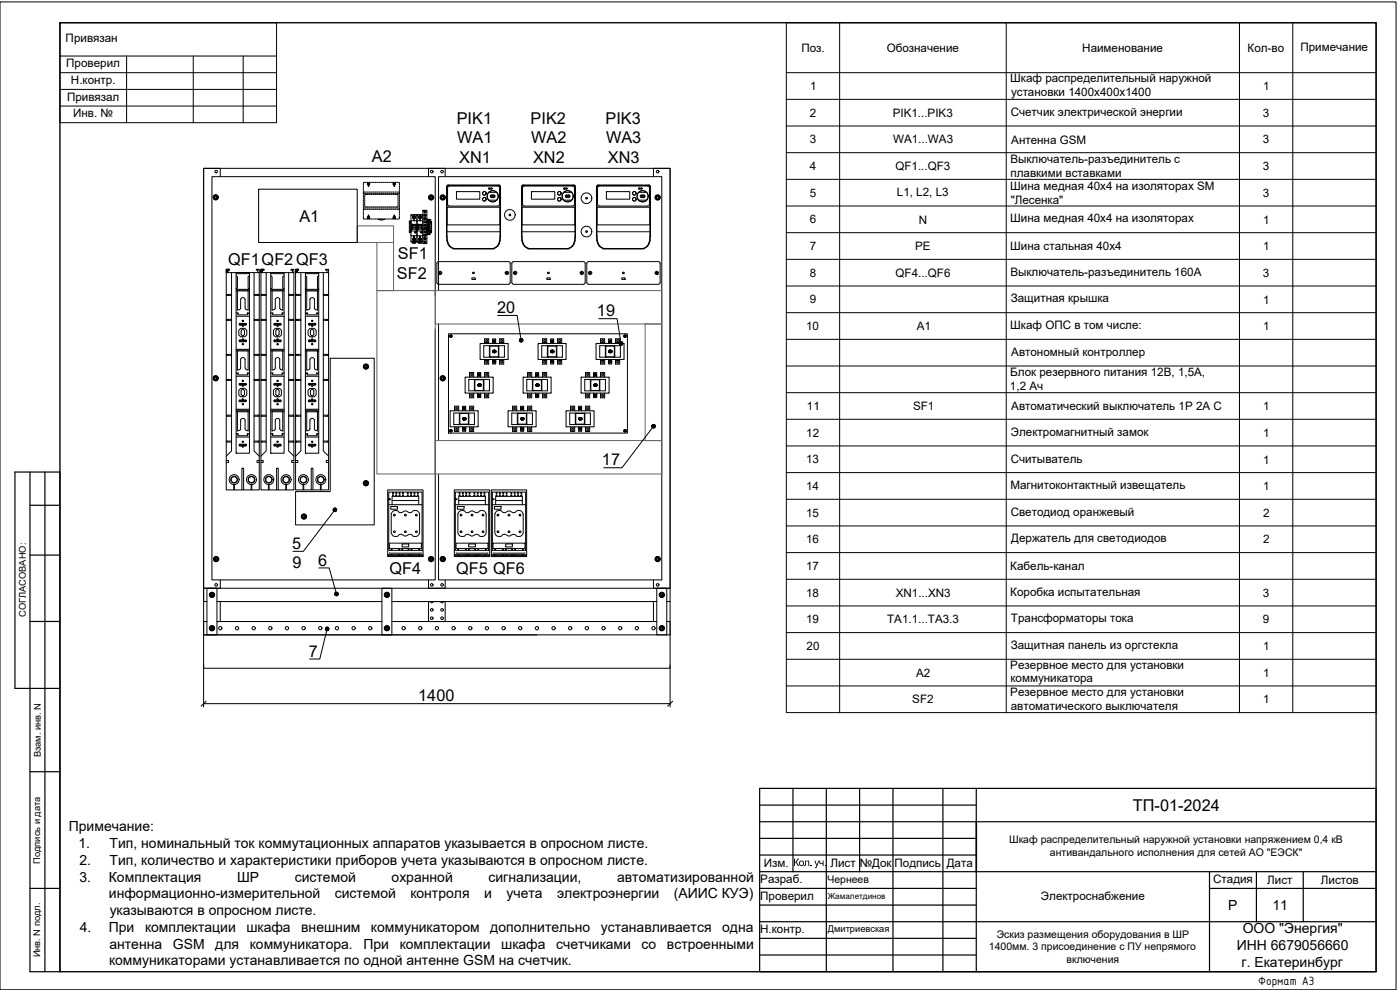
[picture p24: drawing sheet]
<svg xmlns="http://www.w3.org/2000/svg" width="420mm" height="297mm" viewBox="0 0 420 297" stroke-linecap="round" stroke-linejoin="round" font-family="sans-serif">
<defs><g id="words">
<g font-size="4.9">
<text x="137.1" y="37.1">PIK1</text>
<text x="159.3" y="37.1">PIK2</text>
<text x="181.7" y="37.1">PIK3</text>
<text x="137.2" y="43">WA1</text>
<text x="159.4" y="43">WA2</text>
<text x="181.9" y="43">WA3</text>
<text x="111.6" y="48.5">A2</text>
<text x="137.8" y="48.8">XN1</text>
<text x="160" y="48.8">XN2</text>
<text x="182.5" y="48.8">XN3</text>
<text x="89.9" y="66.5">A1</text>
<text x="119.4" y="77.7">SF1</text>
<text x="68.5" y="79.4">QF1QF2 QF3</text>
<text x="119.1" y="83.6">SF2</text>
<text x="149.2" y="93.9">20</text>
<text x="179.2" y="94.9">19</text>
<text x="180.7" y="139.6">17</text>
<text x="87.7" y="164.7">5</text>
<text x="87.7" y="170.6">9</text>
<text x="95.5" y="169.7">6</text>
<text x="116.9" y="172.1">QF4</text>
<text x="136.9" y="172.1">QF5 QF6</text>
<text x="92.7" y="197">7</text>
<text x="125.5" y="210.4">1400</text>
<text x="340" y="243.3">ТП-01-2024</text>
</g>
<g font-size="4.2">
<text x="20.7" y="249.4">Примечание:</text>
<text x="23.5" y="254.4">1.</text>
<text x="32.9" y="254.4">Тип, номинальный ток коммутационных аппаратов указывается в опросном листе.</text>
<text x="23.9" y="259.5">2.</text>
<text x="32.9" y="259.5">Тип, количество и характеристики приборов учета указываются в опросном листе.</text>
<text x="23.8" y="264.5">3.</text>
<text x="32.7" y="264.5">Комплектация</text>
<text x="32.7" y="269.6">информационно-измерительной</text>
<text x="71.1" y="264.5">ШР</text>
<text x="88.5" y="264.5">системой</text>
<text x="100.5" y="269.6">системой</text>
<text x="117.5" y="264.5">охранной</text>
<text x="123.2" y="269.6">контроля</text>
<text x="145.3" y="269.6">и</text>
<text x="146.6" y="264.5">сигнализации,</text>
<text x="152" y="269.6">учета</text>
<text x="167.2" y="269.6">электроэнергии</text>
<text x="185.2" y="264.5">автоматизированной</text>
<text x="202.2" y="269.6">(АИИС КУЭ)</text>
<text x="32.9" y="274.6">указываются в опросном листе.</text>
<text x="368.6" y="273.1">Р</text>
<text x="381.9" y="273.1">11</text>
<text x="23.9" y="279.6">4.</text>
<text x="32.7" y="279.6">При</text>
<text x="43.5" y="279.6">комплектации</text>
<text x="73.9" y="279.6">шкафа</text>
<text x="90.4" y="279.6">внешним</text>
<text x="111.3" y="279.6">коммуникатором</text>
<text x="147.1" y="279.6">дополнительно</text>
<text x="180.3" y="279.6">устанавливается</text>
<text x="216.7" y="279.6">одна</text>
<text x="373" y="280.1">ООО &quot;Энергия&quot;</text>
<text x="32.8" y="284.6">антенна</text>
<text x="51.9" y="284.6">GSM</text>
<text x="64.6" y="284.6">для</text>
<text x="75" y="284.6">коммуникатора.</text>
<text x="109.1" y="284.6">При</text>
<text x="120" y="284.6">комплектации</text>
<text x="150.4" y="284.6">шкафа</text>
<text x="166.9" y="284.6">счетчиками</text>
<text x="192.6" y="284.6">со</text>
<text x="200.2" y="284.6">встроенными</text>
<text x="371.2" y="285.1">ИНН 6679056660</text>
<text x="32.7" y="289.7">коммуникаторами устанавливается по одной антенне GSM на счетчик.</text>
<text x="372.6" y="290.2">г. Екатеринбург</text>
</g>
<text font-size="3.9" x="377.6" y="295.5">Формат А3</text>
<g font-size="3.5">
<text x="19.7" y="12.7">Привязан</text>
<text x="240.5" y="15.5">Поз.</text>
<text x="266.1" y="15.6">Обозначение</text>
<text x="324.8" y="15.5">Наименование</text>
<text x="374.4" y="15.5">Кол-во</text>
<text x="390.2" y="15.2">Примечание</text>
<text x="19.9" y="20.2">Проверил</text>
<text x="21.3" y="25.2">Н.контр.</text>
<text x="243.1" y="27.1">1</text>
<text x="303.2" y="24.6">Шкаф распределительный наружной</text>
<text x="303.4" y="28.8">установки 1400х400х1400</text>
<text x="379.1" y="27.1">1</text>
<text x="20.1" y="30.2">Привязал</text>
<text x="21.9" y="35.1">Инв. №</text>
<text x="243.1" y="35.1">2</text>
<text x="267.9" y="35">PIK1...PIK3</text>
<text x="303.3" y="34.7">Счетчик электрической энергии</text>
<text x="379" y="35.1">3</text>
<text x="243" y="43">3</text>
<text x="268" y="43">WA1...WA3</text>
<text x="303.5" y="43.1">Антенна GSM</text>
<text x="379" y="43">3</text>
<text x="243.1" y="51.1">4</text>
<text x="268.7" y="51">QF1...QF3</text>
<text x="303.2" y="49">Выключатель-разъединитель с</text>
<text x="303.3" y="53.1">плавкими вставками</text>
<text x="379" y="51">3</text>
<text x="243" y="59">5</text>
<text x="269.2" y="58.8">L1, L2, L3</text>
<text x="303.2" y="57">Шина медная 40х4 на изоляторах SM</text>
<text x="379" y="59">3</text>
<text x="303.3" y="61.2">&quot;Лесенка&quot;</text>
<text x="243" y="67">6</text>
<text x="275.7" y="67.1">N</text>
<text x="303.2" y="66.7">Шина медная 40х4 на изоляторах</text>
<text x="379.1" y="67.1">1</text>
<text x="243" y="75.1">7</text>
<text x="274.6" y="75.1">PE</text>
<text x="303.2" y="75">Шина стальная 40х4</text>
<text x="379.1" y="75.1">1</text>
<text x="243" y="83">8</text>
<text x="268.8" y="83">QF4...QF6</text>
<text x="303.2" y="82.7">Выключатель-разъединитель 160А</text>
<text x="379" y="83">3</text>
<text x="243" y="91">9</text>
<text x="303.4" y="90.7">Защитная крышка</text>
<text x="379.1" y="91.1">1</text>
<text x="241.9" y="99">10</text>
<text x="275.2" y="99.1">А1</text>
<text x="303.2" y="98.7">Шкаф ОПС в том числе:</text>
<text x="379.1" y="99.1">1</text>
<text x="303.5" y="106.7">Автономный контроллер</text>
<text x="303.2" y="112.7">Блок резервного питания 12В, 1,5А,</text>
<text x="303.1" y="116.9">1,2 Ач</text>
<text x="242.2" y="123.1">11</text>
<text x="274" y="123.1">SF1</text>
<text x="303.5" y="123.1">Автоматический выключатель 1Р 2А С</text>
<text x="379.1" y="123.1">1</text>
<text x="242" y="131.1">12</text>
<text x="303.4" y="130.7">Электромагнитный замок</text>
<text x="379.1" y="131.1">1</text>
<text x="241.9" y="139.1">13</text>
<text x="303.3" y="139.1">Считыватель</text>
<text x="379.1" y="139.1">1</text>
<text x="241.9" y="147.1">14</text>
<text x="303.2" y="146.8">Магнитоконтактный извещатель</text>
<text x="379.1" y="147.1">1</text>
<text x="241.9" y="155">15</text>
<text x="303.3" y="154.7">Светодиод оранжевый</text>
<text x="379.1" y="155.1">2</text>
<text x="241.9" y="163">16</text>
<text x="303.5" y="162.7">Держатель для светодиодов</text>
<text x="379.1" y="163.1">2</text>
<text x="241.9" y="171.1">17</text>
<text x="303.2" y="171.1">Кабель-канал</text>
<text x="241.9" y="179">18</text>
<text x="268.8" y="179">XN1...XN3</text>
<text x="303.2" y="178.7">Коробка испытательная</text>
<text x="379" y="179">3</text>
<text x="241.9" y="187">19</text>
<text x="266.3" y="187">ТА1.1...ТА3.3</text>
<text x="303.4" y="186.7">Трансформаторы тока</text>
<text x="379" y="187">9</text>
<text x="242.1" y="195">20</text>
<text x="303.4" y="194.7">Защитная панель из оргстекла</text>
<text x="379.1" y="195.1">1</text>
<text x="274.9" y="203.1">А2</text>
<text x="303.2" y="200.6">Резервное место для установки</text>
<text x="379.1" y="203.1">1</text>
<text x="303.2" y="208.9">Резервное место для установки</text>
<text x="303.3" y="204.8">коммуникатора</text>
<text x="273.8" y="211.1">SF2</text>
<text x="303.4" y="213.1">автоматического выключателя</text>
<text x="379.1" y="211.1">1</text>
<text x="229.3" y="260.3">Изм.</text>
<text x="249.2" y="260.3">Лист</text>
<text x="258" y="260">№Док</text>
<text x="268.5" y="260">Подпись</text>
<text x="284.1" y="260">Дата</text>
<text x="228.2" y="269.9">Проверил</text>
<text x="228.2" y="265">Разраб.</text>
<text x="312.4" y="270">Электроснабжение</text>
<text x="364.1" y="265.1">Стадия</text>
<text x="380.3" y="265.3">Лист</text>
<text x="396.4" y="265.3">Листов</text>
<text x="228.2" y="280">Н.контр.</text>
</g>
<g font-size="3.1">
<text x="302.9" y="253.1">Шкаф распределительный наружной установки напряжением 0,4 кВ</text>
<text x="315.1" y="256.8">антивандального исполнения для сетей АО &quot;ЕЭСК&quot;</text>
<text x="238" y="259.8">Кол . уч.</text>
<text x="248.3" y="264.9">Чернеев</text>
<text x="299.1" y="281.4">Эскиз размещения оборудования в ШР</text>
<text x="296.8" y="285.2">1400мм. 3 присоединение с ПУ непрямого</text>
<text x="320.1" y="288.9">включения</text>
</g>
<g font-size="2.8">
<text x="7.7" y="185.2" transform="rotate(-90 7.7 185.2)">СОГЛАСОВАНО:</text>
<text x="12.2" y="227.2" transform="rotate(-90 12.2 227.2)">Взам. инв. N</text>
<text x="12" y="259.2" transform="rotate(-90 12 259.2)">Подпись и дата</text>
<text x="248.4" y="279.8">Дмитриевская</text>
<text x="12" y="287.3" transform="rotate(-90 12 287.3)">Инв. N подл.</text>
</g>
<text font-size="2.4" x="248.4" y="269.8">Жамалетдинов</text>
</g></defs>
<path d="M18 6.8h395v284.8h-395z" fill="none" stroke="#000" stroke-width=".4"/>
<path d="M0 297h419" fill="none" stroke="#000" stroke-width=".3"/>
<path d="M9 141.6v150h9v-150h-13.5v65h13.5M9 151.6h9M13.5 141.6v150M9 166.5h9M9 186.5h9M9 231.5h9M9 266.6h9" fill="none" stroke="#000" stroke-width=".36"/>
<!-- layer: 0 -->
<g fill="none" stroke="#000" stroke-width=".36">
<path d="M228 236.5h185v55.1h-185zM238 236.5v25M248 236.5v55.1M258 236.5v25M268 236.5v55.1M283 236.5v55.1M293 236.5v10.1M228 241.6h65M228 246.6h185M228 251.6h65M228 256.5h65M228 261.5h185"/>
<path d="M228 266.6h65M228 271.6h65M228 276.5h185M293 261.5v30.1M363 266.6h50M363 261.5v30.1M377.1 261.5v15M391.1 261.5v15M228 281.5h65M228 286.5h65"/>
</g>
<path d="M293 246.6v14.9" fill="none" stroke="#000" stroke-width=".51"/>
<path d="M18 6.8h65v30h-65zM18 16.8h65M38 16.8v20M58 16.8v20M73 16.8v20M18 21.8h65M18 26.8h65M18 31.8h65" fill="none" stroke="#000" stroke-width=".3"/>
<!-- layer: 0 -->
<g fill="none" stroke="#000" stroke-width=".3">
<path d="M0 .6h419v296.4h-419zM236 6.8h177v207h-177zM252 6.8v207M302 6.8v207M372 6.8v207M388 6.8v207M236 21.8h177M236 29.8h177M236 37.8h177M61.1 50.5h140v140h-140zM64.3 59.7l.3 .2 .4-.1M64.4 59.7l.6 .1"/>
<path d="M65.1 58.7a.62 .62 0 0 0-.9 .1 .62 .62 0 0 0 .2 .9M65.1 58.7l.3 .6M65.1 58.7l.3 .2v.4M65.1 58.7a.71 .71 0 0 0-.8 0 .71 .71 0 0 0-.2 .8l.2 .2M65.4 59.3l-.4 .5M65.4 59.3l-.1 .4-.3 .1M66.1 53v-2.5h-5v126h5v-2.5M77.6 56.8h29.6v16h-29.6zM109.1 55.8v.4M109.1 56.4v.4M109.1 57v.4M109.1 58.2v.4"/>
<path d="M109.1 58.8v.4M109.1 59.4v.4M109.5 59.4v.4M109.9 54.7l-.8 .1v.8M109.9 57.6h-.8v.4h.8M110.1 54.7h.4M110.1 57.6h.4M110.1 58h.4M110.3 54.7l.1 .8M110.4 55.2l.1 .2M110.5 58.3l-1 .1v.8M110.5 55.6l.1 .4 .1-.4"/>
<path d="M110.6 54.9l-.3 .2M110.6 55l-.2 .1M110.7 54.7h.4M110.7 57.6h.4M110.7 58h.4M110.7 58.3h.4M110.7 55l.1 .2M110.8 55.4l-.2 .1M110.8 55.1l-.4 .3M110.9 55.4l-.3 .2M110.9 54.7v.5l-.1-.3M111.3 54.7h.4"/>
<path d="M111.3 57.6h.4M111.3 58h.4M111.3 58.3h.4M111.9 54.7h.4M111.9 57.6h.4M111.9 58h.4M111.9 58.3h.4M112.5 54.7h.4M112.5 57.6h.4M112.5 58h.4M112.5 58.3h.4M113.1 54.7h.4"/>
<path d="M113.1 57.6h.4M113.1 58h.4M113.1 58.3h.4M113.7 54.7h.4M113.7 57.6h.4M113.7 58h.4M113.7 58.3h.4M114.3 54.7h.4M114.3 57.6h.4M114.3 58h.4M114.3 58.3h.4M114.9 54.7h.4"/>
<path d="M114.9 57.6h.4M114.9 58h.4M114.9 58.3h.4M115.5 54.7h.4M115.5 57.6h.4M115.5 58h.4M115.5 58.3h.4M116.1 54.7h.4M116.1 57.6h.4M116.1 58h.4M116.1 58.3h.4M116.7 54.7h.4"/>
<path d="M116.7 57.6h.4M116.7 58h.4M116.7 58.3h.4M117.3 54.7h.4M117.3 57.6h.4M117.3 58h.4M117.3 58.3h.4M117.9 54.7h.4M117.9 57.6h.4M117.9 58h.4M117.9 58.3h.4M118 54.7l.2 .8"/>
<path d="M118.1 55.2l.1 .2M118.2 55.6l.1 .4 .1-.4M118.3 54.9l-.3 .2M118.3 55l-.2 .1 .4 .3-.2 .1M118.4 55l.2 .2M118.5 58.3l.9 .1 .1 .8M118.5 54.7h.4M118.5 57.6h.4M118.5 58h.4M118.6 55.4l-.3 .2M118.7 54.7v.5l-.2-.3M119.1 54.7l.7 .1 .1 .8"/>
<path d="M119.1 57.6h.8v.4h-.8M119.5 59.4v.4M119.9 55.8v.4M119.9 56.4v.4M119.9 57v.4M119.9 58.2v.4M119.9 58.8v.4M119.9 59.4v.4M128.6 53v-2.5h5v2.5M128.7 59.2a.63 .63 0 0 0 .9 .6M128.8 59.2l.2 .5 .6 .1M129.1 58.7l.3-.2 .3 .2"/>
<path d="M129.1 58.7l-.3 .1-.1 .4M129.1 58.7l-.3 .5M129.1 58.7h.7M129.7 58.7a.63 .63 0 0 1-.1 1.1M129.8 58.7l.2 .6-.4 .5M133.2 58.7a.62 .62 0 0 0-.9 .5 .62 .62 0 0 0 .8 .6M133.2 58.7l.3 .6-.4 .5M133.2 58.7a.62 .62 0 0 1-.1 1.1M133.2 58.7a.71 .71 0 0 0-.8 .1 .71 .71 0 0 0-.2 .7l.6 .5 .3-.2M134.3 56.3v5M134.3 56.3l.5-.5 14.9 .1 .2 .4v5l-.5 .5h-14.6l-.5-.5M134.5 55.7h15.2"/>
<path d="M134.5 55.6l-.3 .4v14.9M137 57.5h7v2.3h-7zM146.6 57.7h2.5M147.3 58.5h1.1l.1 .6-.3 .2-.9-.1-.1-.3zM149.7 55.5l-15.4 .1-.3 .4v14.9M149.7 55.5l.5 .5v14.9M149.7 55.6l.4 .4v14.9M156.9 56.1l.4-.3 14.9 .1 .2 .4-.1 5.3-.4 .2-14.8-.1-.3-.4zM157 55.7h15.2M157 55.6l-.3 .4v14.9M159.5 57.5h7v2.3h-7zM169.1 57.7h2.5"/>
<path d="M169.8 58.5h1.1l.1 .6-.3 .2-.9-.1-.1-.3zM172.2 55.6l.4 .4v14.9M179.4 56.1l.4-.3 14.9 .1 .2 .4-.1 5.3-.4 .2-14.8-.1-.3-.4zM179.5 55.7h15.2M179.5 55.6l-.3 .4v14.9M182 57.5h7v2.3h-7zM191.6 57.7h2.5M192.3 58.5h1.1l.1 .6-.3 .2-.9-.1-.1-.3zM194.7 55.6l.4 .4v14.9M196.1 53v-2.5h5v126h-5v-2.5M196.7 59.2a.63 .63 0 0 0 .9 .6M196.7 59.2l.3 .5 .6 .1"/>
<path d="M197.1 58.7l.3-.2 .3 .2M197.1 58.7l-.3 .1-.1 .4M197.1 58.7l-.4 .5M197.1 58.7h.6M197.7 58.7l.3 .6-.4 .5M197.7 58.7a.62 .62 0 0 1-.1 1.1M236 45.8h177M236 53.8h177M109.1 64.8v.9h.8M109.1 60v.4M109.1 60.6v.4M109.1 61.2v.4"/>
<path d="M109.1 61.8v.4M109.1 63v.4M109.1 63.6v.4M109.1 64.2v.4M109.5 61.2v.8l1 .1M109.5 60v.4M109.5 60.6v.4M109.9 62.4h-.8v.4h.8M110.1 65.7h.4M110.1 62.8h.4M110.1 62.4h.4M110.4 65.2l.1 .2"/>
<path d="M110.4 65.5l-.1-.3v.5M110.5 64.9l.1-.4 .1 .4M110.6 64.9l-.3 .2M110.6 65l-.2 .1 .4 .2-.2 .2M110.7 65.7h.4M110.7 62.8h.4M110.7 62.4h.4M110.7 62.1h.4M110.7 65l.1 .2M110.8 64.9l.1 .8M110.9 65.4l-.3 .2M111.3 65.7h.4"/>
<path d="M111.3 62.8h.4M111.3 62.4h.4M111.3 62.1h.4M111.9 65.7h.4M111.9 62.8h.4M111.9 62.4h.4M111.9 62.1h.4M112.5 65.7h.4M112.5 62.8h.4M112.5 62.4h.4M112.5 62.1h.4M113.1 65.7h.4"/>
<path d="M113.1 62.8h.4M113.1 62.4h.4M113.1 62.1h.4M113.5 65.7l.6 .3M113.7 65.7h.4M113.7 62.8h.4M113.7 62.4h.4M113.7 62.1h.4M114.1 65.7h.7M114.3 65.7h.4M114.3 62.8h.4M114.3 62.4h.4"/>
<path d="M114.3 66h.4M114.3 62.1h.4M114.9 65.7h.4M114.9 62.8h.4M114.9 62.4h.4M114.9 62.1h.4M115.4 65.7l-.5 .3M115.5 65.7h.4M115.5 62.8h.4M115.5 62.4h.4M115.5 62.1h.4M116.1 65.7h.4"/>
<path d="M116.1 62.8h.4M116.1 62.4h.4M116.1 62.1h.4M116.7 65.7h.4M116.7 62.8h.4M116.7 62.4h.4M116.7 62.1h.4M117.3 65.7h.4M117.3 62.8h.4M117.3 62.4h.4M117.3 62.1h.4M117.9 65.7h.4"/>
<path d="M117.9 62.8h.4M117.9 62.4h.4M117.9 62.1h.4M118.1 65.2l.1 .2M118.2 65.5l-.2-.3v.5M118.2 64.9l.1-.4 .1 .4M118.3 64.9l-.3 .2M118.3 65l-.2 .1M118.4 65l.2 .2M118.5 65.7h.4M118.5 62.8h.4M118.5 62.4h.4"/>
<path d="M118.5 64.9l.2 .8M118.5 65.3l-.2 .2M118.5 65.1l-.4 .2M118.6 65.4l-.3 .2M119.1 62.4h.8v.4h-.8M119.5 61.2l-.1 .9h-.9M119.5 60v.4M119.5 60.6v.4M119.9 64.8l-.1 .9h-.7M119.9 60v.4M119.9 60.6v.4M119.9 61.2v.4"/>
<path d="M119.9 61.8v.4M119.9 63v.4M119.9 63.6v.4M119.9 64.2v.4M122.9 66.3h.4v3.5h-.4zM122.9 69.5h.4v.4M122.9 69.3h.4M122.9 69.2h.4M122.9 67h.4M122.9 66.9h.4M122.9 66.6h.4M123.3 68.4v.5"/>
<path d="M123.3 68.9h.1M123.3 71.9v.6h1v-.3l-.3-.1M123.3 64.5h1.8v.2M123.3 65.9v1.4h1.5M123.3 70.1v.6h.5M123.3 65.3v.4M123.3 67.3h.1M123.3 68.9v.4M123.3 70.7v.4M123.3 71.3v.4M123.3 66.2h.5M123.4 67.7v.8z"/>
<path d="M123.4 68.5h.1M123.5 67.9v.4M123.5 68.5v.3M123.6 67.3l-.2 .4M123.6 67.3h-.3v.5M123.6 67.3l.1 .3M123.6 67.3v.3M123.6 67.8v.4M123.6 68.4v.4M123.7 72.5l.1 .5h.9l.1-.5M123.7 67.4h.1M123.7 67.8v.4"/>
<path d="M123.7 68.4v.4M123.8 67.3v.2h.8v.9M123.9 71.9h.3l-.2 .2 .1-.2zM123.9 65.1h.3zM123.9 65.3h.3l-.2 .2 .1-.2zM123.9 69.3h-.5v-.5h1.7v.5h-.4M123.9 71.6v.4M123.9 65v.4M123.9 72.6l.2 .2M123.9 67.6h.1M123.9 67.5v.9M124 72.6l-.1 .2h.2"/>
<path d="M124 71.5l.1 .2h-.2h.3l-.2-.2 .2 .2M124 67.5h.1M124 64.9l.1 .2M124 66.2h.4M124 70.7h.4M124.1 71.8l.1 .2M124.1 65.2l.1 .2M124.1 69.3h.4M124.1 71.7l.1 .2M124.1 65.1l.1 .2M124.1 66.2v-.3h.3v.3M124.1 70.7v.3h.3v-.3"/>
<path d="M124.1 72.8h.3M124.1 71.8h-.1M124.1 65.2h-.1M124.1 71.4h.3M124.2 65.3v.2M124.2 65.1h-.1M124.2 71.6l-.1 .1M124.2 71.6l-.1 .2M124.2 71.9v.2M124.2 65l-.1 .2M124.2 64.9v.1M124.2 65l-.2-.1 .2 .2"/>
<path d="M124.2 71.5h.1M124.2 65.1h.1M124.2 65.5h.1M124.2 71.6h.1M124.3 64.4l2.6 .1v1.7M124.3 71.4h-.3M124.3 64.8h-.3h.5M124.3 71.4a.43 .43 0 0 0-.4 .5 .43 .43 0 0 0 .6 .2M124.3 64.8v-.3h-1v.6M124.3 64.8l.2 .1M124.3 71.4h.2M124.3 71v.4a.39 .39 0 0 1 .4 .4 .39 .39 0 0 1-.4 .4"/>
<path d="M124.3 67.5h.1M124.3 71.7l.1 .1M124.3 65.1l.1 .1M124.3 71.9l.2 .2zM124.3 71.6l.1 .1M124.3 71.5v.2zM124.3 65.1l.2-.2zM124.3 64.9l.1 .2M124.3 65.3v.2M124.4 65.3h.3zM124.4 65.3l.1 .2zM124.4 65.3h.1"/>
<path d="M124.4 71.7h.1M124.4 71.9h.3h-.3l.1 .2M124.4 65.3l.1 .2M124.4 71.8h.1M124.4 65.2h.1M124.4 71.8l-.1 .3M124.4 71.7v.1M124.4 65.1v.1M124.4 65.2v.1M124.5 72.6l.1-.1v.3h-.2zM124.5 65.2l-.2 .1M124.5 69.5h.3v.4h-.3z"/>
<path d="M124.5 69.5v.4M124.5 65.5l-.2 .1M124.5 71.8l-.2 .1M124.5 65.5h-.5l.3 .1v.3M124.5 71.5l-.1 .2h.3h-.3M124.5 71.5l-.1 .2M124.5 64.9l-.1 .2h.3h-.3M124.5 71.5l-.2 .2M124.6 67.5h.1M124.6 67.6h.1M124.6 72.6h.1M124.6 67.5v.9"/>
<path d="M124.6 65v.4zM124.6 66.2h.5M124.6 70.7h.5M124.7 71.6v.4M124.8 68.7h.1M124.8 69.5v.3h-.3l.3 .1M124.8 68.4v.4l-.2-.4h-.8v.3M124.8 67.5h-.8M124.8 67.3h.1M124.8 67.3v.3M124.8 67.8v.4M124.8 69.5h-.3"/>
<path d="M124.9 67.6v-.3l.1 1.2M124.9 67.8v.4M124.9 68.4v.4M125 67.9v.4M125 68.5v.3M125.1 67.7v.8M125.1 67.5v.3v-.5h.3l-.1 1.5M125.1 68.4v2.3h1.8v-2.3M125.1 68.9h.1M125.1 64.7v-.2h.9v.3M125.1 72.3v.2h-1.8M125.1 64.7v2"/>
<path d="M125.1 66.9v.4M125.1 68.4v.7M125.1 69.3v.4M125.1 69.9v2.4M125.2 67.7v.8zM125.2 68.5h.1M125.2 67.7h.1M125.2 68.8h1.7v.5h-1.7zM125.5 72.5l.2 .5 .9-.1v-.4M125.5 67.3l-.1 1.5M125.5 67.3l.1 1.4M125.5 67.4h.1"/>
<path d="M125.5 67.3v.2h.9v.9M125.6 68.8l.2-.4h.7v.4M125.7 72.6l.2 .2M125.7 65.1h.3zM125.7 67.6h.1M125.7 67.5v.9M125.8 67.5h.1M125.8 67.5v.9M125.8 72.6l-.1 .2h.2M125.8 71.5l.1 .2h-.2h.2M125.8 64.9l.1 .2M125.9 71.8l.1 .1"/>
<path d="M125.9 65.2l.1 .1M125.9 71.7v.1M125.9 65.1v.1M125.9 66.2v-.3h.3v.3M125.9 70.7v.3h.3v-.3M125.9 71.8h-.1M125.9 65.3h-.2h.3l-.2 .2 .2-.2M125.9 65.2h-.1M125.9 71.4h.3M125.9 72.8h.3M125.9 71.9l-.1 .2 .1-.2h-.2h.2M125.9 65.3h.1"/>
<path d="M126 71.7l-.2-.2 .2 .2M126 71.7h-.1M126 65.1h.1M126 71.9v.1M126 65.1h-.1M126 71.6l-.1 .1M126 72v.1M126 71.7h.1M126 64.9v.1M126 65l-.2-.1 .1 .2M126 71.5h.1M126 71.7l-.1 .1"/>
<path d="M126 65.5h.1M126 65.1l-.1 .1M126 65.3v.2M126 71.6h.1M126 72.2v.3h-.9v-.2M126 64.4l.9 .1M126 65.6v.3M126 67.5h.1M126 71v.4M126.1 71.4a.39 .39 0 0 0-.4 .4 .39 .39 0 0 0 .4 .4M126.1 64.8l-.4 .4 .4 .4M126.1 64.8l.3 .4-.3 .4"/>
<path d="M126.1 71.4a.39 .39 0 0 1 .3 .4 .39 .39 0 0 1-.3 .4M126.1 71.7l.1 .1M126.1 65.1l.1 .1M126.1 65.3v.2M126.1 71.9v.2M126.1 71.6v.1M126.1 71.7h.1M126.1 64.9v.2M126.1 65v.1M126.1 71.9l.2 .2zM126.1 65.3h.3zM126.1 65.1l.2-.2z"/>
<path d="M126.1 65.3l.2 .2zM126.1 71.9v.1M126.1 65.3h.1M126.1 65.1h.1M126.2 71.9h-.1M126.2 71.9h.2h-.2l.1 .2M126.2 71.8h.1M126.2 65.2h.1M126.2 65.3l.1 .2M126.2 71.7v.1M126.2 65.1v.1M126.2 71.8l-.1 .1"/>
<path d="M126.2 65.2l-.1 .1M126.3 72.6l.1-.1v.3h-.2zM126.3 69.5h.3v.4h-.3zM126.3 69.5v.4M126.3 71.8l-.2 .1M126.3 71.5l-.1 .2M126.3 71.5l-.2 .2M126.3 71.5l-.1 .2h.2h-.2M126.3 64.9l-.1 .2h.2h-.2M126.3 67.5h.1M126.3 67.6h.1M126.3 72.6h.1"/>
<path d="M126.3 67.5v.9M126.5 68.7h.1M126.6 67.3h-1.5v-1.1h1.8v1.6M126.6 69.5v.3h-.3l.3 .1M126.6 67.5h-.8M126.6 69.5h-.3M126.7 68.8v-1.5l.1 1.5M126.7 67.3l-.1 1.5M126.8 67.7v.8M126.9 67.7v.8M126.9 70.7v1.8h-2.6M126.9 72.5h-.9"/>
<path d="M126.9 63.1h1.2v10h-1.2zM127.3 66.4l.1 .2-.1 .2M127.3 63.4l.1 .2-.1 .2M127.3 64.4l.1 .2-.1 .2M127.3 65.4l.1 .2-.1 .2M127.3 67.4l.1 .2-.1 .2M127.3 68.4l.1 .2-.1 .2M127.3 69.4l.1 .2-.1 .2M127.3 70.4l.1 .2-.1 .2M127.3 71.4l.1 .2-.1 .2M127.3 72.4l.1 .2-.1 .2M127.4 68.8l.1-.1 .2 .1"/>
<path d="M127.4 66.8l.1-.1 .2 .1M127.4 63.8l.1-.1 .2 .1M127.4 63.4l.1 .1 .2-.1M127.4 64.8l.1-.1 .2 .1M127.4 64.4l.1 .1 .2-.1M127.4 65.8l.1-.1 .2 .1M127.4 65.3l.1 .2 .2-.2M127.4 66.3l.1 .2 .2-.2M127.4 67.8l.1-.1 .2 .1M127.4 67.4l.1 .1 .2-.1M127.4 68.4l.1 .1 .2-.1M127.4 69.8l.1-.1 .2 .1"/>
<path d="M127.4 69.3l.1 .2 .2-.2M127.4 70.8l.1-.1 .2 .1M127.4 70.3l.1 .2 .2-.2M127.4 71.8l.1-.1 .2 .1M127.4 71.4l.1 .1 .2-.1M127.4 72.8l.1-.1 .2 .1M127.4 72.4l.1 .1 .2-.1M127.8 68.4l-.2 .2 .2 .2M127.8 67.4l-.2 .2 .2 .2M127.8 63.4l-.2 .2 .2 .2M127.8 64.4l-.2 .2 .2 .2M127.8 65.4l-.2 .2 .2 .2"/>
<path d="M127.8 66.4l-.2 .2 .2 .2M127.8 69.4l-.2 .2 .2 .2M127.8 70.4l-.2 .2 .2 .2M127.8 71.4l-.2 .2 .2 .2M127.8 72.4l-.2 .2 .2 .2M128.1 68.2l.9 .1zM128.1 68.3v.2h.9v-.2M128.1 68.5h.9M128.1 69.3h.9M128.1 69.4v.2h.9v-.2M128.1 68.2h.9M128.1 69.7v.5h.9v-.5"/>
<path d="M128.1 69.1l.9 .1M128.1 68.7h.9M128.1 68.8v.3h.9v-.3M128.1 68.8h.9M128.1 69.1h.9M128.1 68h.9M128.1 66.2v.1M128.1 66.2v-.4h.9v.4M128.1 65.8h.1M128.1 70.3h.9M128.1 65.8h.9M128.1 66.3v1.7"/>
<path d="M128.1 70.2v.1M128.1 66.3h.9M128.1 66.2h.9M128.2 70.2l.8 .1M128.2 70.3h.8M128.3 67.7h.1M128.4 66.8v-.3h.4v.3l-.4 .1M128.4 66.8v.1M128.4 67.8h.1M128.4 66.7l.1 .1M128.4 67.6h.1M128.4 67.5l.2-.1z"/>
<path d="M128.4 66.6l.1 .1M128.4 66.7v.1M128.5 67.6v.1M128.5 66.7v.1M128.4 66.6h.1M128.5 67.7l-.1 .1M128.5 66.8l-.1 .1M128.5 66.8h.1M128.6 66.5h.1M128.6 66.5l-.2 .1M128.6 66.5l.1 .1M128.7 67.4h.1"/>
<path d="M128.7 67.4h-.2v.3M128.7 67.4v.1M128.7 67.5l-.3 .1M128.7 67.5l-.2 .2M128.7 66.6l-.2 .2M128.7 66.6h.1M128.7 66.4v.1M128.7 66.5v.1M128.7 66.6l-.2-.1-.1 .2M128.7 67.4h-.3v.3M128.7 66.5h-.3v.3M128.7 67.3l.1 .4-.4 .1"/>
<path d="M128.7 67.3l-.3 .1v.4M128.8 66.5h.1M128.8 67.4l-.1 .3-.3 .1M128.8 66.5l-.1 .3h-.3M128.8 67.4l-.1 .1M128.8 67.5h.1M128.8 67.5l-.1 .3-.4-.1M129 66.2v.1M129 65.8h.1M129 70.2h-.8M129 66.3h.5v3.5h-.5zM129 69.3h.5"/>
<path d="M129 66.3v1.7M129 69.1v.1M129 69.2h.5M129 67h.5M129 66.9h.5M129 66.6h.5M129.5 69.5l-1.4 .1M131.1 79v5.8M131.1 79l.5-.5h21l.5 .5v5.8l-.5 .5h-21l-.5-.5M134 70.9l.4 2.3M134 70.9h.1M134.2 62.2h15.9v5.3h-15.9z"/>
<path d="M134.2 70.9l.1 1.3M134.2 69.5h15.9M134.2 70.9h.1M134.3 72.3l.7 1.5 .9 .7M134.3 72.2v.1M134.4 73.1l.1 .1M134.5 73.2l.4 .8M134.6 73.1h.1M134.9 74l1.4 .7M135.9 74.5l.4 .1M135.9 74.4h.1M136.3 74.5h.1"/>
<path d="M136.3 74.7h11.6M146.6 60.1h2.5M148 74.5h-.1M148.3 74.5l-12 .1M148.4 74.4h-.1M148.4 74.6l-.5 .1M148.4 74.6h.1M149.2 73.9l-.9 .6M149.2 73.8h.1M149.7 73.1h.1M149.8 73.2l-.5 .7-.9 .7M149.9 72.3l-.7 1.5"/>
<path d="M149.9 72.2v.1M150.1 70.9l-.2 1.3M150.1 70.9h.1M150.2 70.9h.1M150.2 70.9l-.4 2.3M153.6 79v5.8M153.6 79l.5-.5h21l.5 .5v5.8l-.5 .5h-21l-.5-.5M156.5 70.9v-14.9l.5-.5 15.5 .1 .2 .4v14.9M156.5 70.9l.4 2.3M156.5 70.9h.1M156.7 62.2h15.9v5.3h-15.9zM156.7 69.5h15.9"/>
<path d="M156.7 70.9l.1 1.3M156.7 70.9h.1M156.8 72.3l.7 1.5 .9 .7M156.8 72.2v.1M156.9 73.1l.1 .1M157 73.2l.4 .7 1.4 .8M157.1 73.1h.1M158.4 74.5h12.4M158.4 74.4h.1M158.8 74.5h.1M158.8 74.7h11.6M169.1 60.1h2.5"/>
<path d="M170.5 74.5h-.1M170.5 74.7h-.1M170.9 74.4h-.1M170.9 74.6l-.4 .1M170.9 74.6h.1M171.7 73.9l-.9 .6M171.7 73.8h.1M171.9 73.9l-1 .7M172.2 73.1h.1M172.3 73.2l-.4 .7M172.4 72.3l-.7 1.5M172.4 72.2v.1"/>
<path d="M172.6 70.9l-.2 1.3M172.6 70.9h.1M172.7 70.9h.1M172.7 70.9l-.4 2.2M176.2 78.7l.4-.2 21.3 .1 .2 .4v6l-.5 .3-21.2-.1-.3-.4zM179 70.9v-14.9l.5-.5 15.5 .1 .2 .4v14.9M179 70.9l.4 2.3M179 70.9h.1M179.2 62.2h15.9v5.3h-15.9zM179.2 69.5h15.9M179.2 70.9l.1 1.3M179.2 70.9h.1"/>
<path d="M179.3 72.3l.7 1.5M179.3 72.2v.1M179.4 73.1l.1 .1M179.5 73.2l.4 .7M179.6 73.1h.1M179.9 73.9l.9 .7M180 73.8h.1M180 73.9l.9 .6M180.8 74.6h.1M180.8 74.6l.4 .1M180.9 74.5l12 .1M180.9 74.4h.1"/>
<path d="M181.3 74.7h.1M181.3 74.5h.1M181.3 74.7h11.6M191.6 60.1h2.5M193 74.5h-.1M193 74.7h-.1M193.3 74.5l-.3 .1M193.4 74.4h-.1M194.2 73.9l-.9 .6M194.2 73.8h.1M194.4 73.9l-1.4 .8M194.7 73.1h.1"/>
<path d="M194.8 73.2l-.4 .7M194.8 73.1v.1M194.9 72.3l-.7 1.5M194.9 72.2v.1M195.1 70.9l-.2 1.3M195.1 70.9h.1M195.2 70.9l-.4 2.3M195.2 70.9h.1M236 61.8h177M236 69.8h177M236 77.8h177M67.9 88.3h1.6"/>
<path d="M67.9 88.6h1.6M67.9 95.8h1.6M67.9 96.1h1.6M68.2 88.3v.3M68.2 95.8v.3M69.5 81.8v53.5l-1.6 1.6M70.9 81.8h4v54.2h-4zM70.9 82.8l.3 .2v3.5l-.3 .1M70.9 93.9h.6l-.2 .1 .1 .5h2.9l.1-.5-.2-.1h.7M70.9 82.1h4M70.9 86.8h4M70.9 87.3h4"/>
<path d="M70.9 94.9h4M71.8 97.1l2-.1 .2 .3-.3 .2h-1.7zM72.2 89.8a.71 .71 0 0 1 .7-.5 .71 .71 0 0 1 .7 .5M72.2 89.8v2.8l-1 .5v-6.1h3.3v6.1l-.6-.2M72.2 98.5h1.3a1.7 1.7 0 0 1 0 2.6h-1.3a1.74 1.74 0 0 1 0-2.6zM72.6 98.9a.5 .5 0 0 1 .8 .4v.9a.5 .5 0 0 1-.5 .5 .5 .5 0 0 1-.5-.5v-.9zM73.6 89.8v2.6M73.6 92.4l.3 .5M74.9 82.8l-.4 .2v3.5l.4 .1M76.2 81.8v53.5l1.6 1.6M76.2 88.3h1.6M76.2 88.6h1.6"/>
<path d="M76.2 95.8h1.6M76.2 96.1h1.6M77.4 81.8v-.7h-.5v-.3h.9v1M77.6 88.3v.3M77.6 95.8v.3M78.3 88.3h1.6M78.3 88.6h1.6M78.3 95.8h1.6M78.3 96.1h1.6M78.6 88.3v.3M78.6 95.8v.3M79.9 81.8v53.5l-1.6 1.6"/>
<path d="M81.3 81.8h4v54.2h-4zM81.3 82.8l.4 .2v3.5l-.4 .1M81.3 93.9h.7l-.3 .1 .1 .5h2.9l.1-.5-.2-.1h.7M81.3 82.1h4M81.3 86.8h4M81.3 87.3h4M81.3 94.9h4M81.7 87h3.2v6.1l-.9-.5-.1-2.8a.69 .69 0 0 0-.6-.5 .69 .69 0 0 0-.7 .5v2.8l-.9 .5zM82.1 99.1a1.54 1.54 0 0 1 2.4 0 1.35 1.35 0 0 1-1.2 2 1.35 1.35 0 0 1-1.2-2zM82.2 97.1l2-.1 .2 .3-.2 .2h-1.8zM83.8 99.3v.9M83.8 99.3a.5 .5 0 0 0-.5-.5 .5 .5 0 0 0-.5 .5v.9a.51 .51 0 0 0 .5 .5 .51 .51 0 0 0 .5-.5"/>
<path d="M85.3 82.8l-.4 .2v3.5l.4 .1M86.6 81.8v53.5l1.6 1.6M86.6 88.3h1.6M86.6 88.6h1.6M86.6 95.8h1.6M86.6 96.1h1.6M87.8 81.8v-.7h-.5v-.3h.9v1M88 88.3v.3M88 95.8v.3M88.7 88.3h1.6M88.7 88.6h1.6M88.7 95.8h1.6"/>
<path d="M88.7 96.1h1.6M89 88.3v.3M89 95.8v.3M90.3 81.8v53.5l-1.6 1.6M91.7 81.8h4v54.2h-4zM91.7 82.8l.4 .2v3.5l-.4 .1M91.7 93.9h.7l-.3 .1 .1 .5h2.9l.1-.5-.2-.1h.7M91.7 82.1h4M91.7 86.8h4M91.7 87.3h4M91.7 94.9h4M92.5 99.1a1.56 1.56 0 0 1 2.4 0 1.35 1.35 0 0 1-1.2 2 1.35 1.35 0 0 1-1.2-2z"/>
<path d="M92.6 97.1l2-.1 .2 .3-.2 .2h-1.8zM93.2 99.1a.5 .5 0 0 1 .6-.2 .5 .5 0 0 1 .4 .4v.9a.51 .51 0 0 1-.5 .5 .51 .51 0 0 1-.5-.5zM94.7 92.9l-.3-.5v-2.6a.71 .71 0 0 0-.7-.5 .71 .71 0 0 0-.7 .5v2.8l-.9 .5v-6.1h3.2v6.1l-.6-.2M95.7 82.8l-.4 .2v3.5l.4 .1M97 81.8v53.5l1.6 1.6M97 88.3h1.6M97 88.6h1.6M97 95.8h1.6M97 96.1h1.6M98.2 81.8v-.7h-.5v-.3h.9v1M98.4 88.3v.3M98.4 95.8v.3"/>
<path d="M130.6 88.7v-35.7h-67v121h67v-75.3M131.6 87.2v-34.2h67v121h-67v-31.8M131.6 97.2v35M141.6 83.4h1v.4h-1zM149.3 94.6h5.9l1.1 7M164.1 83.4h1v.4h-1zM179.7 95.6h5.5l1.1 7M186.6 83.4h1v.4h-1zM236 85.8h177M236 93.8h177M64.5 112.9a.7 .7 0 0 0-.4 .7 .7 .7 0 0 0 .5 .6l.4-.1M64.5 112.9l.3-.1 .3 .2"/>
<path d="M64.5 112.9a.62 .62 0 0 0-.3 .8 .62 .62 0 0 0 .8 .4M64.5 112.9l.6 .1M65.1 113l.3 .6M65.1 113l.3 .2v.4M65.4 113.6l-.4 .5M65.4 113.6l-.1 .3-.3 .2M67.9 106.3h1.6M67.9 106.6h1.6M67.9 113.8h1.6M67.9 114.1h1.6M68.2 106.3v.3M68.2 113.8v.3"/>
<path d="M70.9 111.9h.6l-.2 .1 .1 .5h2.9l.1-.5-.2-.1h.7M70.9 104.8h4M70.9 105.3h4M70.9 112.9h4M71.7 117.1a1.57 1.57 0 0 1 2.4 0 1.35 1.35 0 0 1-1.2 1.9 1.35 1.35 0 0 1-1.2-1.9zM71.8 115.1l2-.1 .2 .3-.3 .2h-1.7zM72 102.5h1.7M72 102.5l-.3-.2 .3-.3h1.7l.3 .3-.2 .2M72.2 107.8a.71 .71 0 0 1 .7-.5 .71 .71 0 0 1 .7 .5M72.2 110.4l-.2 .4-.8 .2v-5.9h3.3v5.9l-.6-.1M72.2 107.8v2.6M72.6 116.9a.5 .5 0 0 1 .8 .4v.9a.5 .5 0 0 1-.5 .5 .5 .5 0 0 1-.5-.5v-.9z"/>
<path d="M73.6 107.8v2.6M73.6 110.4l.3 .5M76.2 106.3h1.6M76.2 106.6h1.6M76.2 113.8h1.6M76.2 114.1h1.6M77.6 106.3v.3M77.6 113.8v.3M78.3 106.3h1.6M78.3 106.6h1.6M78.3 113.8h1.6M78.3 114.1h1.6"/>
<path d="M78.6 106.3v.3M78.6 113.8v.3M81.3 111.9h.7l-.3 .1 .1 .5h2.9l.1-.5-.2-.1h.7M81.3 104.8h4M81.3 105.3h4M81.3 112.9h4M82.1 117.1a1.57 1.57 0 0 1 2.4 0 1.35 1.35 0 0 1-1.2 1.9 1.35 1.35 0 0 1-1.2-1.9zM82.2 115.1l2-.1 .2 .3-.2 .2h-1.8zM82.4 102.5h1.8M82.4 102.5l-.3-.2 .3-.3h1.8l.2 .3-.2 .2M82.6 110.4l-.2 .4-.7 .2v-5.9h3.2v5.9l-.8-.2-.1-.4M82.6 110.4v-2.6a.71 .71 0 0 1 .7-.5 .71 .71 0 0 1 .7 .5l-.1 2.6"/>
<path d="M83.8 117.3v.9M83.8 117.3a.5 .5 0 0 0-.5-.5 .5 .5 0 0 0-.5 .5v.9a.51 .51 0 0 0 .5 .5 .51 .51 0 0 0 .5-.5M86.6 106.3h1.6M86.6 106.6h1.6M86.6 113.8h1.6M86.6 114.1h1.6M88 106.3v.3M88 113.8v.3M88.7 106.3h1.6M88.7 106.6h1.6M88.7 113.8h1.6M88.7 114.1h1.6"/>
<path d="M89 106.3v.3M89 113.8v.3M91.7 111.9h.7l-.3 .1 .1 .5h2.9l.1-.5-.2-.1h.7M91.7 104.8h4M91.7 105.3h4M91.7 112.9h4M92.5 117.1a1.6 1.6 0 0 1 2.4 0 1.35 1.35 0 0 1-1.2 1.9 1.35 1.35 0 0 1-1.2-1.9zM92.6 115.1l2-.1 .2 .3-.2 .2h-1.8zM92.8 102.5h1.8M92.8 102.5l-.3-.2 .3-.3h1.8l.2 .3-.2 .2M93 110.4v-2.6a.71 .71 0 0 1 .7-.5 .71 .71 0 0 1 .7 .5v2.6M93 110.4l-.2 .4-.7 .2v-5.9h3.2v5.9l-.6-.1"/>
<path d="M93.2 117.1a.5 .5 0 0 1 .6-.3 .5 .5 0 0 1 .4 .5v.9a.51 .51 0 0 1-.5 .5 .51 .51 0 0 1-.5-.5zM94.4 110.4l.3 .5M97 106.3h1.6M97 106.6h1.6M97 113.8h1.6M97 114.1h1.6M98.4 106.3v.3M98.4 113.8v.3M99.1 107.5h13.2v50h-23.6v-10h10.4zM109.2 109.9l-.1 .4 .3 .2M109.2 109.9l.3 .6M109.6 109.4l.3-.1 .3 .2"/>
<path d="M109.6 109.4l-.4 .2v.3M109.6 109.4l-.4 .5M109.6 109.4l.6 .1M110.2 109.5l.2 .5M110.2 109.5l.3 .2-.1 .4M110.4 110l-.3 .5h-.6M110.4 110.1a.65 .65 0 0 1-1 .4M133.2 113a.62 .62 0 0 0-.9 .4 .62 .62 0 0 0 .8 .7M133.2 113l.3 .6M133.2 113a.7 .7 0 0 0-.8 0 .7 .7 0 0 0-.2 .8l.6 .4 .3-.1M133.2 113l.3 .2v.4M133.5 113.6l-.4 .5"/>
<path d="M133.5 113.6v.3l-.4 .2M134.6 100.1h53.7v29.8h-53.7zM135 100.9l.2 .3M135 100.9l.2 .2M135.1 100.6l-.1 .3M135.4 100.6l.2 .2-.1 .3M135.4 100.6h-.3M135.5 101.1l-.3 .1M135.5 101.1h-.3M139.6 113.2h8.4v4.7h-8.4zM140.7 113.8h6.2v3.5h-6.2zM140.9 113.2v-1.5h1.3v1.5"/>
<path d="M140.9 117.9v1.5h1.3v-1.5M140.9 112.8h1.3M140.9 118.3h1.3M141.3 112.2v.2M141.3 118.7v.2M141.3 118.7l.4-.2 .1 .4-.2 .2-.3-.2M141.3 112.2l.3-.2 .2 .2-.1 .4-.4-.2M142.5 117.2l.1 .1M142.5 113.9v3.3M142.6 113.8l2.5 .1-.1 3.3h.2v-3.3l-.2-.1M142.6 113.9h-.2l.1 3.3M142.6 117.2l2.4 .1"/>
<path d="M143.3 117.9l.2 1.4h.7l.1-1.4M143.3 113.2l.1-1.4h.7l.2 1.4M143.4 115.6h.1M143.4 115.5h.1M143.4 115.5v.1M143.5 115.4v.1M143.5 115.7h.1M143.5 115.5h-.1M143.5 115.4h.1M143.5 118.4l.1 .4M143.5 115.7v.1M143.5 112.7l.1 .1"/>
<path d="M143.5 115.3h.1M143.5 115.8h.1M143.6 115.3h-.1M143.6 115.8h.1M143.6 112.4h.1M143.6 118.7h.1M143.6 115.3h.1M143.6 118.3l.3 .1M143.6 118.3a.39 .39 0 0 0-.1 .5 .39 .39 0 0 0 .5 .1M143.6 118.3h.5v.5M143.6 115.9h.1M143.6 115.2v.1"/>
<path d="M143.6 115.8v.1M143.6 118.8l.2-.1 .2 .2M143.6 118.8h.1M143.6 115.2h.1M143.7 115.9h.1M143.7 115.2h.1M143.7 115.2v.7M143.8 115.2h.1M143.8 115.2h-.1M143.8 115.9h.1M143.8 115.2v.7M143.9 115.9h-.1"/>
<path d="M143.9 115.2h.1M143.9 115.9h.1M143.9 112.7l-.3 .1M143.9 112.7h.1M143.9 118.4h.1M143.9 118.4l.1 .1M144 115.3h.1M144 115.2l-.1 .1M144 115.8l-.1 .1M144 115.2v.1M144 112.2l-.2 .2-.2-.1-.1 .4M144 112.2l.1 .1"/>
<path d="M144 112.2h-.5v.5M144 115.8h.1M144 112.6h.1M144 112.6l-.1 .1M144 118.5l-.1 .1 .2 .3M144 118.5h.1M144.1 115.8h-.1M144.1 115.4h.1M144.1 115.7h.1M144.1 103.2v4.5M144.1 112.3v.4l-.5 .1M144.1 118.8l-.1 .1"/>
<path d="M144.1 112.3l-.2 .2 .1 .1M144.1 103.2h8.4M144.1 107.7h8.4M144.1 115.5h.1M144.1 115.6h.1M144.1 115.6v.1M144.1 115.5v.1M145.2 103.7h6.2v3.5h-6.2zM145.4 113.2v-1.5h1.3v1.5M145.4 117.9v1.5h1.3v-1.5M145.4 103v-1.4h1.3v1.4M145.4 107.9v1.3h1.3v-1.3"/>
<path d="M145.4 112.8h1.3M145.4 118.3h1.3M145.4 102.8h1.3M145.4 108.1h1.3M145.8 102.1v.2M145.8 108.6v.2M145.8 112.2v.2M145.8 118.7v.2M145.8 118.7l.3-.2 .2 .2M145.8 112.4l.3 .2 .2-.2M145.8 112.2l.3-.2 .2 .2M145.8 118.9l.3 .2 .2-.2"/>
<path d="M145.8 108.6l.3-.3 .2 .3M145.8 102.3l.3 .2 .2-.2M145.8 102.1l.3-.3 .2 .3M145.8 108.8l.3 .2 .2-.2M146.3 102.1v.2M146.3 108.6v.2M146.3 112.2v.2M146.3 118.7v.2M147 103.7l2.6 .2-.1 3.2h.2v-3.2l-.2-.2M147 107.2l-.1-.1v-3.2h.1v3.2l2.5 .1M147.8 109l.2 .2 .8-.2M147.8 101.9v1.1"/>
<path d="M147.8 107.9v1.2M147.9 105.5h.1M147.9 105.4h.1M148 105.4v.1M148 105.4h.1M148 105.6h.1M148 105.5h.1M148 101.7h.6M148 105.5v.1M148 101.7l-.2 .2M148 108.3l.1 .4M148 105.3h.1"/>
<path d="M148 105.6l.1 .1M148 105.7h.1M148 105.2v.1M148 105.2h.1M148.1 105.2h-.1M148.1 105.7h.1M148.1 102.3h.1M148.1 108.6h.1M148.1 105.2l-.1 .1M148.1 105.2h.1M148.1 105.7v.1M148.1 108.2l.2 .2 .1-.1"/>
<path d="M148.1 108.2a.39 .39 0 0 0-.1 .5 .39 .39 0 0 0 .5 .1M148.1 108.2a.39 .39 0 0 1 .5 .1 .39 .39 0 0 1 0 .5M148.1 105.8h.1M148.1 105.7l.1 .1M148.1 105.1v.1M148.1 105.1h.1M148.1 102.2l-.1 .4M148.1 102.2h.1M148.1 108.7l.4 .1M148.1 108.7h.1M148.2 105.1l-.1 .1M148.2 105.8h.1"/>
<path d="M148.2 105.1h.1M148.2 105.1v.7M148.3 105.1h-.1M148.3 105.1h.1M148.3 105.8h.1M148.3 105.1v.7M148.4 105.1h.1M148.4 105.8h.1M148.4 105.8h-.1M148.4 102.6l-.1-.1-.2 .3M148.4 102.6h.1M148.4 108.3l.2 .5"/>
<path d="M148.4 108.3h.1M148.5 105.8h-.1M148.5 105.1h.1M148.5 105.8h.1M148.5 105.1v.1M148.5 105.7v.1M148.5 102.1l-.4 .1M148.5 105.2h.1M148.5 102.1a.39 .39 0 0 0-.5 .1 .39 .39 0 0 0 .1 .5M148.5 102.1a.39 .39 0 0 1 .1 .5 .39 .39 0 0 1-.5 .1M148.5 105.7h.1M148.5 102.5h.1"/>
<path d="M148.5 108.4h.1M148.6 108.8h-.1M148.6 105.2h.1M148.6 105.6h.1M148.6 105.3h.1M148.6 105.7h.1M148.6 105.2v.1M148.6 102.2l-.2 .4M148.6 105.6v.1M148.6 105.4h.1M148.6 105.5h.1M148.6 101.7l.2 .2"/>
<path d="M148.6 105.4v.1M148.6 105.3v.1M148.6 105.5v.1M148.7 105.5h-.1M148.7 105.4h.1M148.7 105.4v.1M148.8 101.9v1.1M148.8 107.9v1.2M149.9 103v-1.4h1.3v1.4M149.9 107.9v1.3h1.3v-1.3M149.9 102.8h1.3M149.9 108.1h1.3"/>
<path d="M150.4 108.4l.4 .2-.3 .4-.2-.2zM150.4 101.9l.4 .2-.3 .4-.2-.2zM152.5 103.2v4.5M158.1 113.8h6.2v3.5h-6.2zM158.3 113.2v-1.5h1.3v1.5M158.3 117.9v1.5h1.3v-1.5M158.3 112.8h1.3M158.3 118.3h1.3M158.7 112.2v.2M158.7 118.7v.2M158.7 118.7l.4-.2 .1 .4-.2 .2-.3-.2M158.7 112.2l.3-.2 .2 .2-.1 .4-.4-.2"/>
<path d="M159.9 117.2l.1 .1M159.9 113.9v3.3M160 113.8l2.4 .1M160 113.9h-.2l.1 3.3M160 117.2l2.4 .1M160.7 117.9l.2 1.4h.7l.1-1.4M160.7 113.2l.1-1.4h.7l.2 1.4M160.8 115.6h.1M160.8 115.5h.1M160.8 115.5v.1M160.9 115.4v.1M160.9 115.7h.1"/>
<path d="M160.9 115.5h-.1M160.9 115.4h.1M160.9 118.4l.2 .4M160.9 115.7v.1M160.9 112.7l.1 .1M160.9 115.3h.1M160.9 115.8h.1M161 115.3h-.1M161 112.4h.1M161 118.7h.1M161 115.8h.1M161 115.3h.1"/>
<path d="M161 118.3l.3 .1M161 118.3a.39 .39 0 0 0-.1 .5 .39 .39 0 0 0 .5 .1M161 118.3h.5v.5M161 115.9h.1M161 115.2h.1M161.1 118.8l.3 .1M161.1 118.8h.1M161.1 115.2h-.1M161.1 115.9h.1M161.1 115.2h.1M161.1 115.2v.7M161.2 115.2h.1"/>
<path d="M161.2 115.9h.1M161.2 115.2v.7M161.3 115.9h-.1M161.3 115.2h.1M161.3 115.9h.1M161.3 112.7l-.3 .1M161.3 112.7h.1M161.3 118.4h.1M161.3 118.4l.1 .1M161.4 115.2l-.1 .1M161.4 115.8l-.1 .1M161.4 115.2v.1"/>
<path d="M161.4 115.3h.1M161.4 112.2l-.2 .2-.2-.1-.1 .4M161.4 112.2l.1 .1M161.4 112.2h-.5v.5M161.4 115.8h.1M161.4 118.5l-.1 .1 .2 .3M161.4 118.5h.1M161.5 115.3h.1M161.5 115.8h-.1M161.5 115.4h.1M161.5 115.7h.1M161.5 103.2v4.5"/>
<path d="M161.5 112.3v.4l-.5 .1M161.5 118.8l-.1 .1M161.5 112.3l-.2 .4M161.5 103.2h8.4M161.5 107.7h8.4M161.5 115.5h.1M161.5 115.6h.1M161.5 115.6v.1M161.5 115.5v.1M162.4 113.8l.1 .1M162.5 113.9v3.3M162.5 113.9l.1 3.3h-.2"/>
<path d="M162.6 103.7h6.2v3.5h-6.2zM162.8 113.2v-1.5h1.3v1.5M162.8 117.9v1.5h1.3v-1.5M162.8 103v-1.4h1.3v1.4M162.8 107.9v1.3h1.3v-1.3M162.8 112.8h1.3M162.8 118.3h1.3M162.8 102.8h1.3M162.8 108.1h1.3M163.2 102.1v.2M163.2 108.6v.2M163.2 112.2v.2"/>
<path d="M163.2 118.7v.2M163.2 118.7l.3-.2 .2 .2M163.2 112.4l.3 .2 .2-.2M163.2 112.2l.3-.2 .2 .2M163.2 118.9l.3 .2 .2-.2M163.2 108.6l.3-.3 .2 .3M163.2 102.3l.3 .2 .2-.2M163.2 102.1l.3-.3 .2 .3M163.2 108.8l.3 .2 .2-.2M163.7 102.1v.2M163.7 108.6v.2M163.7 112.2v.2"/>
<path d="M163.7 118.7v.2M164.4 107.1l.1 .1M164.4 103.9v3.2M164.5 103.7l2.5 .2-.1 3.2h.2v-3.2l-.2-.2M164.5 103.9h-.2l.1 3.2M164.5 107.1l2.4 .1M165.2 101.9v1.1M165.2 107.9v1.2M165.2 109l.2 .2 .8-.2M165.3 105.5h.1M165.3 105.4h.1M165.4 105.4v.1"/>
<path d="M165.4 105.4h.1M165.4 105.6h.1M165.4 105.5v.1M165.4 105.5h.1M165.4 101.7h.6M165.4 105.3h.1M165.4 101.7l-.2 .2M165.4 108.3l.1 .4M165.4 105.2v.1M165.4 113.3v4.5M165.4 102.6l.1 .1M165.4 108.3v.4l.5 .1"/>
<path d="M165.4 105.6v.1M165.4 113.3l-8.4-.1v4.6h8.4M165.4 105.7h.1M165.4 105.2h.1M165.5 105.2h-.1M165.5 105.7h.1M165.5 102.3h.1M165.5 108.6h.1M165.5 105.7v.1M165.5 105.2h.1M165.5 108.2l.2 .2 .1-.1M165.5 108.2l-.1 .1"/>
<path d="M165.5 108.2a.39 .39 0 0 1 .5 .1 .39 .39 0 0 1 0 .5M165.5 105.8h.1M165.5 105.1v.1M165.5 105.7l.1 .1M165.5 105.1h.1M165.5 102.2l-.1 .4M165.5 102.2h.1M165.5 108.7l.4 .1M165.5 108.7h.1M165.6 105.1h-.1M165.6 105.8h.1M165.6 105.1h.1"/>
<path d="M165.7 105.1v.7M165.7 105.1h-.1M165.7 105.8h.1M165.7 105.1h.1M165.8 105.1h.1M165.8 105.8h.1M165.8 105.8h-.1M165.8 102.6l-.1-.1-.2 .3M165.8 102.6h.1M165.8 108.3l.2 .5M165.8 108.3h.1M165.9 105.8h-.1"/>
<path d="M165.9 105.1h.1M165.9 105.8h.1M165.9 105.1v.1M165.9 105.7v.1M165.9 102.1l-.4 .1M165.9 105.2h.1M165.9 102.1a.39 .39 0 0 1 .1 .5 .39 .39 0 0 1-.5 .1M165.9 102.1h-.5v.5M165.9 105.7h.1M165.9 102.5h.1M165.9 108.4h.1M166 108.8h-.1"/>
<path d="M166 105.2h.1M166 105.6h.1M166 105.3h.1M166 105.2h-.1M166 105.7h.1M166 105.2v.1M166 102.2l-.2 .4M166 105.6v.1M166 101.7l.2 .2M166 105.4h.1M166 105.4v.1M166 105.5h.1"/>
<path d="M166 105.3v.1M166 105.5v.1M166.1 105.4v.1M166.2 101.9v1.1M166.2 107.9v1.2M167.3 103v-1.4h1.3v1.4M167.3 107.9v1.3h1.3v-1.3M167.3 102.8h1.3M167.3 108.1h1.3M167.8 108.4l.4 .2-.3 .4-.2-.2zM167.8 101.9l.4 .2-.3 .4-.2-.2zM169.9 103.2v4.5"/>
<path d="M175.5 113.8h6.2v3.5h-6.2zM175.7 113.2v-1.5h1.3v1.5M175.7 117.9v1.5h1.3v-1.5M175.7 112.8h1.3M175.7 118.3h1.3M176.2 118.5l.4 .2-.2 .4-.3-.2zM177.3 117.2l.1 .1M177.3 113.9v3.3M177.4 113.8l2.5 .1-.1 3.3h.2v-3.3l-.2-.1M177.4 113.9h-.2l.1 3.3M177.4 117.2l2.4 .1M178.1 117.9l.2 1.4h.7l.1-1.4"/>
<path d="M178.1 113.2l.1-1.4h.7l.2 1.4M178.2 115.6h.1M178.2 115.5h.1M178.2 115.5v.1M178.3 115.4v.1M178.3 115.7h.1M178.3 115.5h-.1M178.3 115.4h.1M178.3 118.4l.2 .4M178.3 115.7v.1M178.3 112.7l.1 .1M178.3 115.3h.1"/>
<path d="M178.3 115.3v.1M178.3 115.8h.1M178.4 115.3h-.1M178.4 112.4h.1M178.4 118.7h.1M178.4 115.8h.1M178.4 115.3h.1M178.4 118.3l.3 .1M178.4 118.3a.39 .39 0 0 0-.1 .5 .39 .39 0 0 0 .5 .1M178.4 118.3h.5v.5M178.4 115.9h.1M178.4 115.2h.1"/>
<path d="M178.5 118.8l.3 .1M178.5 118.8h.1M178.5 115.2h-.1M178.5 115.9h.1M178.5 115.2h.1M178.5 115.2v.7M178.6 115.9h.1M178.6 115.2h.1M178.6 115.2v.7M178.7 115.9h-.1M178.7 115.2h.1M178.7 115.9h.1"/>
<path d="M178.7 112.7l-.3 .1M178.7 112.7h.1M178.7 118.4l.2 .5M178.7 118.4h.1M178.8 115.3h.1M178.8 115.9h.1M178.8 115.8l-.1 .1M178.8 115.2v.1M178.8 112.2l-.2 .2-.2-.1-.1 .4M178.8 112.2l.1 .1M178.8 112.2h-.5v.5M178.8 115.8h.1"/>
<path d="M178.8 112.6h.1M178.8 118.5h.1M178.9 115.3h.1M178.9 115.8h-.1M178.9 115.4h.1M178.9 115.7h.1M178.9 112.3v.4l-.5 .1M178.9 118.8l-.1 .1M178.9 115.4v.1M178.9 112.3l-.2 .4M178.9 115.5h.1M178.9 115.6h.1"/>
<path d="M178.9 115.6v.1M178.9 115.5v.1M180 103.7h6.2v3.5h-6.2zM180.2 113.2v-1.5h1.3v1.5M180.2 117.9v1.5h1.3v-1.5M180.2 103v-1.4h1.3v1.4M180.2 107.9v1.3h1.3v-1.3M180.2 112.8h1.3M180.2 118.3h1.3M180.2 102.8h1.3M180.2 108.1h1.3M180.6 102.1v.2"/>
<path d="M180.6 108.6v.2M180.6 112.2v.2M180.6 118.7v.2M180.6 118.7l.3-.2 .2 .2M180.6 112.4l.3 .2 .2-.2M180.6 112.2l.3-.2 .2 .2M180.6 118.9l.3 .2 .2-.2M180.6 108.6l.3-.3 .2 .3M180.6 102.3l.3 .2 .2-.2M180.6 102.1l.3-.3 .2 .3M180.6 108.8l.3 .2 .2-.2M181.1 102.1v.2"/>
<path d="M181.1 108.6v.2M181.1 112.2v.2M181.1 118.7v.2M181.8 107.1l.1 .1M181.8 103.9v3.2M181.9 103.7l2.5 .2-.1 3.2h.2v-3.2l-.2-.2M181.9 103.9h-.2l.1 3.2M181.9 107.1l2.4 .1M182.6 101.9v1.1M182.6 107.9v1.2M182.6 109l.2 .2 .8-.2M182.7 105.5h.1"/>
<path d="M182.7 105.4h.1M182.8 105.4v.1M182.8 105.4h.1M182.8 105.5v.1M182.8 105.5h.1M182.8 105.6h.1M182.8 101.7h.6M182.8 105.3h.1M182.8 101.7l-.2 .2M182.8 108.3l.1 .4M182.8 113.3v4.5M182.8 102.6l.1 .1"/>
<path d="M182.8 108.3v.4l.5 .1M182.8 105.6v.1M182.8 113.3l-8.4-.1v4.6h8.4M182.8 105.7h.1M182.8 105.2h.1M182.8 105.2v.1M182.9 102.3h.1M182.9 108.6h.1M182.9 105.2h-.1M182.9 105.7h.1M182.9 105.7v.1M182.9 105.2h.1"/>
<path d="M182.9 108.2l.2 .2 .1-.1M182.9 108.2l-.1 .1M182.9 108.2a.39 .39 0 0 1 .5 .1 .39 .39 0 0 1 0 .5M182.9 105.8h.1M182.9 105.1v.1M182.9 105.7l.1 .1M182.9 105.1h.1M182.9 102.2l-.1 .4M182.9 102.2h.1M182.9 108.7l.4 .1M182.9 108.7h.1M183 105.1h-.1"/>
<path d="M183 105.8h.1M183 105.1h.1M183 105.8h.2M183 105.1v.7M183.1 105.1h-.1M183.1 105.8h.1M183.1 105.1h.1M183.1 105.1v.7M183.2 105.1h.1M183.2 105.8h.1M183.2 102.6l-.1-.1-.2 .3M183.2 102.6h.1"/>
<path d="M183.2 108.3l.2 .5M183.2 108.3h.1M183.3 105.1h.1M183.3 105.8h.1M183.3 105.1v.1M183.3 105.7v.1M183.3 102.1l-.4 .1M183.3 105.2h.1M183.3 102.1a.39 .39 0 0 1 .1 .5 .39 .39 0 0 1-.5 .1M183.3 102.1h-.5v.5M183.3 105.7h.1M183.3 102.5h.1"/>
<path d="M183.3 108.4h.1M183.4 108.8h-.1M183.4 105.7h-.1M183.4 105.2h.1M183.4 105.6h.1M183.4 105.3h.1M183.4 105.2h-.1M183.4 105.7h.1M183.4 105.2v.1M183.4 102.2l-.2 .4M183.4 105.6l-.1 .1M183.4 105.6v.1"/>
<path d="M183.4 101.7l.2 .2M183.4 105.4h.1M183.4 105.4v.1M183.4 105.5h.1M183.4 105.3v.1M183.4 105.5v.1M183.5 105.4v.1M183.6 101.9v1.1M183.6 107.9v1.2M184.7 103v-1.4h1.3v1.4M184.7 107.9v1.3h1.3v-1.3M184.7 102.8h1.3"/>
<path d="M184.7 108.1h1.3M185.2 108.4l.4 .2-.3 .4-.2-.2zM185.2 101.9l.4 .2-.3 .4-.2-.2zM187.2 103l-8.3 .1v4.6l8.3 .2M187.2 103v4.9M187.3 100.8l.1 .3M187.4 101.1l.3 .1M187.4 101.1h.3M187.8 100.6l.1 .3M187.8 100.6h-.3l-.2 .2M187.9 100.9l-.2 .2M236 101.8h177"/>
<path d="M236 109.8h177M236 117.8h177M67.9 138.2h.7v.6h-.7M67.9 124.6h1.6M67.9 124.9h1.6M67.9 132.3h1.6M67.9 132.6h1.6M68.2 124.6v.3M68.2 132.3v.3M70.9 130.2h.6l-.2 .1 .1 .4h2.9l.1-.4-.2-.1h.7M70.9 123h4M70.9 123.6h4"/>
<path d="M70.9 131.1h4M70.9 122.8h4M71.8 120.1l2-.1 .2 .3-.3 .2h-1.7zM71.8 133.4l2-.1 .2 .2-.3 .3h-1.7zM72.2 126a.71 .71 0 0 1 .7-.5 .71 .71 0 0 1 .7 .5M72.2 126.1v2.8l-1 .4v-6h3.3v6l-.6-.2M73.6 126.1v2.6M73.6 128.6l.3 .5M76.2 124.6h1.6M76.2 124.9h1.6M76.2 132.3h1.6M76.2 132.6h1.6"/>
<path d="M77.6 124.6v.3M77.6 132.3v.3M77.8 138.2h-.7v.6h.7M78.3 138.2h.7v.6h-.7M78.3 124.6h1.6M78.3 124.9h1.6M78.3 132.3h1.6M78.3 132.6h1.6M78.6 124.6v.3M78.6 132.3v.3M81.3 130.2h.7l-.3 .1 .1 .4h2.9l.1-.4-.2-.1h.7M81.3 123h4"/>
<path d="M81.3 123.6h4M81.3 131.1h4M81.3 122.8h4M81.7 123.3h3.2v6l-.9-.4-.1-2.8a.68 .68 0 0 0-.6-.6 .68 .68 0 0 0-.7 .5v2.9l-.9 .4zM82.2 120.1l2-.1 .2 .3-.2 .2h-1.8zM82.2 133.4l2-.1 .2 .2-.2 .3h-1.8zM86.6 124.6h1.6M86.6 124.9h1.6M86.6 132.3h1.6M86.6 132.6h1.6M88 124.6v.3M88 132.3v.3"/>
<path d="M88.2 138.2h-.7v.6h.7M88.7 138.2h.7v.6h-.7M88.7 124.6h1.6M88.7 124.9h1.6M88.7 132.3h1.6M88.7 132.6h1.6M89 124.6v.3M89 132.3v.3M91.7 130.2h.7l-.3 .1 .1 .4h2.9l.1-.4-.2-.1h.7M91.7 123h4M91.7 123.6h4M91.7 131.1h4"/>
<path d="M91.7 122.8h4M92.6 120.1l2-.1 .2 .3-.2 .2h-1.8zM92.6 133.4l2-.1 .2 .2-.2 .3h-1.8zM94.7 129.1l-.3-.4v-2.7a.71 .71 0 0 0-.7-.5 .71 .71 0 0 0-.7 .6v2.8l-.9 .4v-6h3.2v6l-.6-.2M97 124.6h1.6M97 124.9h1.6M97 132.3h1.6M97 132.6h1.6M98.4 124.6v.3M98.4 132.3v.3M98.6 138.2h-.7v.6h.7M135 129.2l.1 .3"/>
<path d="M135.1 123.4h8.4M135.1 123.4l.1 4.7 8.3-.2M135.2 129l-.2 .2M135.2 129h.3M135.5 129l.1 .5h-.5M135.5 129l.1 .4-.5 .1M136.2 123.9h6.2v3.5h-6.2zM136.4 123.3v-1.4h1.3v1.4M136.4 128.1v1.4h1.3v-1.4M136.4 123h1.3M136.4 128.4h1.3M136.9 128.6l.4 .2-.3 .5-.2-.3z"/>
<path d="M136.9 122.1l.4 .2-.3 .5-.2-.3zM138 127.3v.1M138 124v3.3M138 123.9l2.5 .1M138 124h-.1l.1 3.3M138 127.3l2.5 .1M138.8 128.1l.2 1.3h.7l.1-1.3M138.8 123.3l.1-1.4h.7l.2 1.4M138.9 125.7h.1M138.9 125.6h.1M139 125.8h.1M139 125.7h.1"/>
<path d="M139 125.5h.1M139 125.6v.1M139 125.6h.1M139 125.5v.1M139 128.5l.1 .4M139 125.4h.1M139 125.9h.1M139 122.5h.1M139 128.8h.1M139.1 125.4h-.1M139.1 125.9h.1M139.1 125.4h.1"/>
<path d="M139.1 125.9v.1M139.1 128.4l.3 .1M139.1 128.3v.1a.39 .39 0 0 0-.1 .5 .39 .39 0 0 0 .5 .1M139.1 128.3a.39 .39 0 0 1 .6 .2 .39 .39 0 0 1-.2 .5M139.1 125.3v.1M139.1 125.9l.1 .1M139.1 122.4l-.1 .5M139.1 122.4h.1M139.1 128.9l.4 .1M139.1 128.9h.1M139.2 125.3h-.1M139.2 126h.1"/>
<path d="M139.2 125.3l-.1 .1M139.2 125.3h.1M139.2 125.3v.7M139.3 125.3h.1M139.3 126h.1M139.3 125.3h-.1M139.3 125.3v.7M139.4 125.3h.1M139.4 126h-.1M139.4 126h.1M139.4 125.3v.1M139.4 122.8l-.3 .1"/>
<path d="M139.4 122.8h.1M139.4 128.5l.2 .5M139.4 128.5h.1M139.5 126h-.1M139.5 125.3h.1M139.5 125.4h.1M139.5 125.9v.1M139.5 125.3v.1M139.5 125.9h.1M139.5 122.3l-.4 .1M139.5 122.7h.1M139.5 128.6h.1"/>
<path d="M139.6 125.4v.1M139.6 125.4h.1M139.6 125.5h.1M139.6 125.8h.1M139.6 125.9h.1M139.6 122.4l-.2 .4M139.6 125.8v.1M139.6 122.3a.39 .39 0 0 0-.6 .1 .39 .39 0 0 0 .1 .5M139.6 122.3v.5l-.5 .1M139.6 125.5v.1M139.6 125.7h.1M139.6 125.6h.1"/>
<path d="M139.6 125.7v.1M139.7 125.7h-.1M139.7 125.6h.1M139.7 125.7h.1M139.7 125.6v.1M140.5 123.9l.1 .1M140.6 124v3.3M140.6 124l.1 3.3h-.2M140.9 123.3v-1.4h1.3v1.4M140.9 128.1v1.4h1.3v-1.4M140.9 123h1.3M140.9 128.4h1.3"/>
<path d="M141.3 122.3v.2M141.3 128.8v.2M141.3 128.8l.4-.2 .1 .4-.2 .3-.3-.3M141.3 122.3l.3-.2 .2 .2-.1 .4-.4-.2M143.5 123.4v4.5M152.5 123.4h8.4M152.5 123.4l.1 4.7 8.3-.2M153.6 123.9h6.2v3.5h-6.2zM153.8 123.3v-1.4h1.3v1.4M153.8 128.1v1.4h1.3v-1.4M153.8 123h1.3M153.8 128.4h1.3"/>
<path d="M154.3 128.6l.4 .2-.3 .5-.2-.3zM154.3 122.1l.4 .2-.3 .5-.2-.3zM155.4 127.3v.1M155.4 124v3.3M155.4 123.9l2.6 .1-.1 3.3h.2v-3.3l-.2-.1M155.4 124h-.1l.1 3.3M155.4 127.3l2.5 .1M156.2 128.1l.2 1.3h.7l.1-1.3M156.2 123.3l.1-1.4h.7l.2 1.4M156.3 125.7h.1M156.3 125.6h.1M156.4 125.8h.1"/>
<path d="M156.4 125.7h.1M156.4 125.5h.1M156.4 125.6v.1M156.4 125.6h.1M156.4 125.5v.1M156.4 128.5l.1 .4M156.4 125.4h.1M156.4 125.9h.1M156.4 122.5h.1M156.4 128.8h.1M156.5 125.4h-.1M156.5 125.9h.1"/>
<path d="M156.5 125.4h.1M156.5 128.4l.3 .1M156.5 128.3v.1a.39 .39 0 0 0-.1 .5 .39 .39 0 0 0 .5 .1M156.5 128.3a.39 .39 0 0 1 .5 .2 .39 .39 0 0 1 0 .5M156.5 125.3v.1M156.5 125.9l.1 .1M156.5 122.4l-.1 .5M156.5 122.4h.1M156.5 128.9l.4 .1M156.5 128.9h.1M156.6 125.3h-.1M156.6 126h.1"/>
<path d="M156.6 125.3l-.1 .1M156.6 125.3h.1M156.6 125.3v.7M156.7 125.3h.1M156.7 126h.1M156.7 125.3h-.1M156.7 125.3v.7M156.8 125.3h.1M156.8 126h.1M156.8 125.3v.1M156.8 122.8l-.3 .1M156.8 122.8h.1"/>
<path d="M156.8 128.5h.1M156.8 128.5l.2 .5M156.9 126h-.1M156.9 125.4h.1M156.9 125.9v.1M156.9 125.3v.1M156.9 125.9h.1M156.9 122.3l-.4 .1M156.9 122.7h.1M156.9 128.6h.1M157 129h-.1M157 125.4h.1"/>
<path d="M157 125.5h.1M157 125.9h.1M157 125.8h.1M157 122.4l-.2 .4M157 125.8v.1M157 125.4v.1M157 125.7h.1M157 125.5v.1M157 125.6h.1M157 125.7v.1M157.1 125.7h-.1M157.1 125.6h.1"/>
<path d="M157.1 125.7h.1M157.1 125.6v.1M158.3 123.3v-1.4h1.3v1.4M158.3 128.1v1.4h1.3v-1.4M158.3 123h1.3M158.3 128.4h1.3M158.7 122.3v.2M158.7 128.8v.2M158.7 128.8l.4-.2 .1 .4-.2 .3-.3-.3M158.7 122.3l.3-.2 .2 .2-.1 .4-.4-.2M160.9 123.4v4.5M169.9 123.4h8.4"/>
<path d="M169.9 123.4l.1 4.7 8.3-.2M171 123.9h6.2v3.5h-6.2zM171.2 123.3v-1.4h1.3v1.4M171.2 128.1v1.4h1.3v-1.4M171.2 123h1.3M171.2 128.4h1.3M171.7 128.6l.4 .2-.3 .5-.2-.3zM171.7 122.1l.4 .2-.3 .5-.2-.3zM172.8 127.3v.1M172.8 124v3.3M172.8 123.9l2.6 .1-.1 3.3h.2v-3.3l-.2-.1M172.8 124h-.1l.1 3.3"/>
<path d="M172.8 127.3l2.5 .1M173.6 128.1l.2 1.3h.7l.1-1.3M173.6 123.3l.1-1.4h.7l.2 1.4M173.7 125.7h.1M173.7 125.6h.1M173.8 125.8h.1M173.8 125.7h.1M173.8 125.5h.1M173.8 125.6v.1M173.8 125.6h.1M173.8 125.5v.1M173.8 128.5l.1 .4"/>
<path d="M173.8 125.8v.1M173.8 122.8l.1 .1M173.8 122.8a.39 .39 0 0 1 .2-.6 .39 .39 0 0 1 .5 .4 .39 .39 0 0 1-.6 .3M173.8 128.4v.5l.5 .1M173.8 125.4v.1M173.8 125.9h.1M173.8 125.4h.1M173.8 122.5h.1M173.8 128.8h.1M173.9 125.4h-.1M173.9 125.4h.1M173.9 125.9h.1"/>
<path d="M173.9 128.4l.3 .1M173.9 128.3l-.1 .1M173.9 128.3a.39 .39 0 0 1 .5 .2 .39 .39 0 0 1 0 .5M173.9 125.3v.1M173.9 125.9l.1 .1M173.9 125.9v.1M173.9 125.3h.1M173.9 122.4l-.1 .5M173.9 122.4h.1M173.9 128.9l.4 .1M173.9 128.9h.1M174 125.3h-.1"/>
<path d="M174 126h.1M174 125.3l-.1 .1M174 125.3h.1M174 125.3v.7M174.1 125.3h.1M174.1 126h.1M174.1 125.3h-.1M174.1 125.3v.7M174.2 125.3h.1M174.2 126h.1M174.2 125.3v.1M174.2 122.8l-.3 .1"/>
<path d="M174.2 122.8h.1M174.2 128.5h.1M174.2 128.5l.2 .5M174.3 126h-.1M174.3 125.4h.1M174.3 125.9v.1M174.3 125.3v.1M174.3 125.9h.1M174.3 122.3l-.4 .1M174.3 122.7h.1M174.3 128.6h.1M174.4 129h-.1"/>
<path d="M174.4 125.4h.1M174.4 125.5h.1M174.4 125.9h.1M174.4 125.8h.1M174.4 122.4l-.2 .4M174.4 125.8v.1M174.4 125.4v.1M174.4 125.7h.1M174.4 125.5v.1M174.4 125.6h.1M174.4 125.7v.1M174.5 125.7h-.1"/>
<path d="M174.5 125.6h.1M174.5 125.7h.1M174.5 125.6v.1M175.7 123.3v-1.4h1.3v1.4M175.7 128.1v1.4h1.3v-1.4M175.7 123h1.3M175.7 128.4h1.3M176.2 128.6l.4 .2-.2 .5-.3-.3zM176.2 122.1l.4 .2-.2 .5-.3-.3zM178.3 123.4v4.5M187.3 129.3l.2 .2h.3M187.4 129l-.1 .3"/>
<path d="M187.4 129h.3l.2 .2M187.9 129.2l-.1 .3M195.8 128.3l-9.1 12h-5.5M236 133.8h177M236 125.8h177M69.4 143.4l.9-.5 .8 .5v1l-.8 .5-.9-.5zM70.2 145.4v1.6h-2.3v-66.2h.9v.3h-.4v.7v-.7h.4v-.3h-.9v1h9.9v65.2h-2.2v-1.6M70.4 145.4v1.6h5v-1.6M72.6 147v-6.5h.5v6.5M74.6 143.4l.9-.5 .8 .5v1l-.8 .5-.9-.5zM79.8 143.4l.9-.5 .8 .5v1l-.8 .5-.9-.5zM80.6 145.4v1.6h-2.3v-66.2h.9v.3h-.4v.7v-.7h.4v-.3h-.9v1h9.9v65.2h-2.2v-1.6"/>
<path d="M80.8 145.4v1.6h5v-1.6M83 147v-6.5h.5v6.5M85 143.4l.9-.5 .8 .5v1l-.8 .5-.9-.5zM90.2 143.4l.9-.5 .8 .5v1l-.8 .5-.9-.5zM91 145.4v1.6h-2.3v-66.2h.9v.3h-.4v.7v-.7h.4v-.3h-.9v1h9.9v65.2h-2.2v-1.6M91 154.4a.7 .7 0 0 0-.4 .7 .7 .7 0 0 0 .5 .6l.7-.3v-.3M91 154.4l.3-.1 .3 .2M91 154.4a.62 .62 0 0 0-.2 1.1 .62 .62 0 0 0 1-.5M91 154.4l.6 .1M91.2 145.4v1.6h5v-1.6M91.6 154.5l.2 .5M91.6 154.5l.3 .2-.1 .4"/>
<path d="M93.4 147v-6.5h.5v6.5M95.4 143.4l.9-.5 .8 .5v1l-.8 .5-.9-.5zM100.2 153.4l-9.2 12h-3.1M109.2 144.9l-.1 .4 .3 .2M109.2 144.9l.3 .6M109.4 145.5l.3 .2 .4-.1M109.5 145.5l.6 .1M109.6 144.4l.3-.1 .3 .2M109.6 144.4l-.4 .2v.3M109.6 144.4l-.4 .5M109.6 144.4l.6 .1M110.2 144.5l.2 .6"/>
<path d="M110.2 144.5l.3 .2-.1 .4M110.4 145.1l-.3 .5M110.4 145.1v.3l-.3 .2M116.4 147h10.6v20h-10.6zM116.7 147.6h10v17.5h-10zM116.7 149.7h.5v.2h-.5zM116.7 151.4h10M117.3 152h2v.8h-2zM117.7 151.4v-2.5h8v2.5M117.7 150.2h8M117.9 153.4a1.4 1.4 0 0 1 2 .4l.8-.1a1.56 1.56 0 0 1 2.2 .1h.5a1.41 1.41 0 0 1 1.4-.6 1.41 1.41 0 0 1 1.1 1v5.8a1.4 1.4 0 0 1-1.1 1 1.4 1.4 0 0 1-1.4-.6h-.7a1.59 1.59 0 0 1-2.3-.1l-.5 .1a1.39 1.39 0 0 1-1.4 .5 1.39 1.39 0 0 1-1.1-.9v-5.8zM136.4 147h10.6v20h-10.6z"/>
<path d="M136.7 147.6h10v17.5h-10zM136.7 149.7h.5v.2h-.5zM136.7 151.4h10M137.3 152h2v.8h-2zM137.7 151.4v-2.5h8v2.5M137.7 150.2h8M137.9 153.4a1.41 1.41 0 0 1 2 .4l.8-.1a1.56 1.56 0 0 1 2.2 .1h.5a1.39 1.39 0 0 1 1.4-.6 1.39 1.39 0 0 1 1.1 1v5.8a1.38 1.38 0 0 1-1.1 1 1.38 1.38 0 0 1-1.4-.6h-.8a1.56 1.56 0 0 1-2.2-.1l-.5 .1a1.39 1.39 0 0 1-1.4 .5 1.39 1.39 0 0 1-1.1-.9v-5.8zM147.5 147h10.6v20h-10.6zM147.8 147.6h10v17.5h-10zM147.8 149.7h.5v.2h-.5zM147.8 151.4h10M148.4 152h2v.8h-2z"/>
<path d="M148.8 151.4v-2.5h8v2.5M148.8 150.2h8M149 153.4a1.43 1.43 0 0 1 2 .4l.8-.1a1.44 1.44 0 0 1 2.1 .1h.6a1.41 1.41 0 0 1 1.4-.6 1.41 1.41 0 0 1 1.1 1v5.8a1.4 1.4 0 0 1-1.1 1 1.4 1.4 0 0 1-1.4-.6h-.7a1.42 1.42 0 0 1-2.2-.1l-.6 .1a1.41 1.41 0 0 1-1.4 .5 1.41 1.41 0 0 1-1.1-.9v-5.8zM236 141.8h177M236 149.8h177M236 157.8h177M62.1 176.5h3v14h-3zM63 178.4a.69 .69 0 0 0 .4 .7 .69 .69 0 0 0 .8-.2v-.3M63 178.4a.62 .62 0 0 0 .5 .7 .62 .62 0 0 0 .7-.6M64 178l-.6-.1-.4 .5M64 178l.2 .5M64 178l.3 .2-.1 .4"/>
<path d="M64 178a.63 .63 0 0 0-1 .4M64.2 167.7a.62 .62 0 0 0 .9 .6M64.2 167.7l.3 .5 .6 .1M64.6 167.2l.3-.2 .3 .2M64.6 167.2l-.3 .1-.1 .4M64.6 167.2l-.4 .5M64.6 167.2h.6M65.2 167.2l.3 .6M65.2 167.2l.3 .3v.3M65.5 167.8l-.4 .5M65.5 167.8l-.1 .4-.3 .1M95.7 170.4h3.1l2 7.3"/>
<path d="M114.6 176.5h3v14h-3zM115.8 177.9a.71 .71 0 0 0-.3 .7 .71 .71 0 0 0 .5 .6l.7-.3v-.3M115.8 177.9a.63 .63 0 0 1 .9 .7M115.9 177.9a.62 .62 0 0 0-.1 1.1 .62 .62 0 0 0 1-.5M115.9 177.9l.6 .1 .3 .5M116.4 166.7h10.6M116.4 166.4h10.6M116.9 163h9.6v1.6h-9.6zM116.9 165.9h9.5M117.4 165.1v-.3h.2v.3M117.4 166.4v.3M117.6 166.4v.3"/>
<path d="M119.7 165.1v-.3h.2v.3M119.7 166.4v.3M119.9 166.4v.3M120.6 165.1v-.3h.2v.3M120.6 166.4v.3M120.7 163.2h2v.9h-2zM120.8 166.4v.3M122.5 165.1v-.3h.2v.3M122.5 166.4v.3M122.7 166.4v.3M123.4 165.1v-.3h.2v.3M123.4 166.4v.3"/>
<path d="M123.6 166.4v.3M125.7 165.1v-.3h.2v.3M125.7 166.4v.3M125.9 166.4v.3M128.6 174v2.5h5v-2.5M128.7 167.7a.63 .63 0 0 0 .9 .6M128.8 167.7l.2 .5 .6 .1M129.1 167.2l.3-.2 .3 .2M129.1 167.2l-.3 .1-.1 .4M129.1 167.2l-.3 .5M129.1 167.2h.7M129.7 167.2a.65 .65 0 0 1-.1 1.1"/>
<path d="M129.8 167.2l.2 .6-.4 .5M133.2 167.2a.62 .62 0 0 0-.9 .5 .62 .62 0 0 0 .8 .6M133.2 167.2l.3 .6M133.2 167.2a.71 .71 0 0 0-.8 .1 .71 .71 0 0 0-.2 .7l.6 .5 .3-.2M133.2 167.2l.3 .3v.3M133.5 167.8l-.4 .5M133.5 167.8v.4l-.4 .1M136.4 166.7h10.6M136.4 166.4h10.6M136.9 163h9.6v1.6h-9.6zM136.9 165.9h9.6M137.4 165.1v-.3h.2v.3"/>
<path d="M137.4 166.4v.3M137.6 166.4v.3M139.7 165.1v-.3h.2v.3M139.7 166.4v.3M139.9 166.4v.3M140.6 165.1v-.3h.2v.3M140.6 166.4v.3M140.7 163.2h2v.9h-2zM140.8 166.4v.3M142.5 165.1v-.3h.2v.3M142.5 166.4v.3M142.7 166.4v.3"/>
<path d="M143.4 165.1v-.3h.2v.3M143.4 166.4v.3M143.6 166.4v.3M145.7 165.1v-.3h.2v.3M145.7 166.4v.3M145.9 166.4v.3M147.5 166.7h10.6M147.5 166.4h10.6M148 163h9.6v1.6h-9.6zM148 165.9h9.5M148.5 165.1v-.3h.2v.3M148.5 166.4v.3"/>
<path d="M148.7 166.4v.3M150.8 165.1v-.3h.2v.3M150.8 166.4v.3M151 166.4v.3M151.7 165.1v-.3h.2v.3M151.7 166.4v.3M151.8 163.2h2v.9h-2zM151.9 166.4v.3M153.6 165.1v-.3h.2v.3M153.6 166.4v.3M153.8 166.4v.3M154.5 165.1v-.3h.2v.3"/>
<path d="M154.5 166.4v.3M154.7 166.4v.3M156.8 165.1v-.3h.2v.3M156.8 166.4v.3M157 166.4v.3M196.7 167.7a.63 .63 0 0 0 .9 .6M196.7 167.7l.3 .5 .6 .1M197.1 176.5h3v14h-3zM197.1 167.2l.3-.2 .3 .2M197.1 167.2l-.3 .1-.1 .4M197.1 167.2l-.4 .5M197.1 167.2h.6"/>
<path d="M197.7 167.2l.3 .6M197.7 167.2l.3 .3v.3M198 178.4a.7 .7 0 0 0 .4 .7 .7 .7 0 0 0 .8-.2v-.3M198 167.8l-.4 .5M198 167.8v.4l-.4 .1M198 178.4a.62 .62 0 0 0 .5 .7 .62 .62 0 0 0 .7-.6M198.4 177.9l.3-.1 .3 .2M198.4 177.9l-.4 .2v.3M198.4 177.9l-.4 .5M198.4 177.9l.6 .1M199 178l.2 .5M199 178l.3 .2-.1 .4"/>
<path d="M201.1 176.5h-140v4h1M236 165.8h177M236 173.8h177M61.1 199.5v12.6M62.1 186.5h-1v4M63 188.4a.68 .68 0 0 1 .6-.6 .68 .68 0 0 1 .7 .4l-.1 .4M63 188.4l-.1 .4 .3 .2M63 188.4l.2 .6M63 188.4a.62 .62 0 0 1 .7-.5 .62 .62 0 0 1 .5 .7M63.2 189l.3 .2 .4-.1M63.2 189l.7 .1M64.2 188.6l-.3 .5"/>
<path d="M64.2 188.6v.3l-.3 .2M65.1 186.5h49.5M65.1 180.5h49.5M66.1 180.5v6M98 189.2l-2 8.5h-3.1M116.7 188.4a.68 .68 0 0 0-.5-.6 .68 .68 0 0 0-.8 .4l.1 .7 .3 .2M116.7 188.4a.63 .63 0 0 1-.9 .7M116.8 188.4a.62 .62 0 0 0-1-.4 .62 .62 0 0 0 .1 1.1M116.8 188.4l-.3 .6-.6 .1M117.6 186.5h79.5M117.6 180.5h79.5M128.6 180.5h5v6h-5z"/>
<path d="M129.2 180.5l.4 .4 .4-.4M132.3 180.5l.4 .4 .4-.4M196.1 180.5v6M198 188.4a.64 .64 0 0 1 .7-.6 .64 .64 0 0 1 .5 .8M198 188.4v.4l.2 .2M198 188.4l.2 .6M198 188.4a.62 .62 0 0 1 .7-.5 .62 .62 0 0 1 .5 .7M199.2 188.6l-.3 .5-.7-.1M199.2 188.6a.65 .65 0 0 1-1 .4M200.1 186.5h1v14h-140v-10h100M200.1 180.5h1M201.1 199.5v12.6"/>
<path d="M236 181.8h177M236 189.8h177M236 197.8h177M61.1 211.1h140M61.9 210.4l-1.5 1.5M201.9 210.4l-1.5 1.5M236 205.8h177"/>
<circle cx="64.7" cy="59.2" r=".79"/>
<circle cx="64.7" cy="59.2" r=".39"/>
<circle cx="64.7" cy="59.2" r=".33"/>
<circle cx="64.9" cy="51.5" r=".39"/>
<circle cx="129.4" cy="59.2" r=".79"/>
<circle cx="129.4" cy="59.2" r=".39"/>
<circle cx="129.4" cy="59.2" r=".33"/>
<circle cx="129.6" cy="51.5" r=".39"/>
<circle cx="132.7" cy="51.5" r=".39"/>
<circle cx="132.9" cy="59.2" r=".79"/>
<circle cx="132.9" cy="59.2" r=".39"/>
<circle cx="132.9" cy="59.2" r=".33"/>
<circle cx="145.4" cy="58" r=".56"/>
<circle cx="145.4" cy="59.8" r=".56"/>
<circle cx="145.4" cy="59.8" r=".52"/>
<circle cx="145.4" cy="58" r=".52"/>
<circle cx="146.8" cy="56.6" r=".24"/>
<circle cx="147.5" cy="56.6" r=".24"/>
<circle cx="147.5" cy="58.9" r=".24"/>
<circle cx="147.9" cy="58.9" r="1.7"/>
<circle cx="147.9" cy="58.9" r="1.64"/>
<circle cx="148.2" cy="58.9" r=".24"/>
<circle cx="167.9" cy="58" r=".56"/>
<circle cx="167.9" cy="59.8" r=".56"/>
<circle cx="167.9" cy="59.8" r=".52"/>
<circle cx="167.9" cy="58" r=".52"/>
<circle cx="169.3" cy="56.6" r=".24"/>
<circle cx="170" cy="56.6" r=".24"/>
<circle cx="170" cy="58.9" r=".24"/>
<circle cx="170.4" cy="58.9" r="1.7"/>
<circle cx="170.4" cy="58.9" r="1.64"/>
<circle cx="170.7" cy="58.9" r=".24"/>
<circle cx="176" cy="59.5" r="1.6"/>
<circle cx="176" cy="59.5" r=".26"/>
<circle cx="190.4" cy="59.8" r=".56"/>
<circle cx="190.4" cy="58" r=".56"/>
<circle cx="190.4" cy="59.8" r=".52"/>
<circle cx="190.4" cy="58" r=".52"/>
<circle cx="191.8" cy="56.6" r=".24"/>
<circle cx="192.5" cy="56.6" r=".24"/>
<circle cx="192.5" cy="58.9" r=".24"/>
<circle cx="192.9" cy="58.9" r="1.7"/>
<circle cx="192.9" cy="58.9" r="1.64"/>
<circle cx="193.2" cy="58.9" r=".24"/>
<circle cx="197.4" cy="59.2" r=".79"/>
<circle cx="197.4" cy="59.2" r=".39"/>
<circle cx="197.4" cy="51.5" r=".39"/>
<circle cx="197.4" cy="59.2" r=".33"/>
<circle cx="126.1" cy="71.8" r=".43"/>
<circle cx="126.1" cy="65.2" r=".43"/>
<circle cx="127.5" cy="69.6" r=".31"/>
<circle cx="127.5" cy="71.6" r=".31"/>
<circle cx="127.5" cy="64.6" r=".31"/>
<circle cx="127.5" cy="65.6" r=".31"/>
<circle cx="127.5" cy="66.6" r=".31"/>
<circle cx="127.5" cy="72.6" r=".31"/>
<circle cx="127.5" cy="67.6" r=".31"/>
<circle cx="127.5" cy="68.6" r=".31"/>
<circle cx="127.5" cy="63.6" r=".31"/>
<circle cx="127.5" cy="70.6" r=".31"/>
<circle cx="128.6" cy="66.7" r=".29"/>
<circle cx="128.6" cy="67.6" r=".29"/>
<circle cx="153" cy="64.5" r="1.6"/>
<circle cx="153" cy="64.5" r=".25"/>
<circle cx="176" cy="69.5" r="1.6"/>
<circle cx="176" cy="69.5" r=".25"/>
<circle cx="72.2" cy="97.3" r=".2"/>
<circle cx="72.9" cy="97.3" r=".2"/>
<circle cx="72.9" cy="96.3" r=".2"/>
<circle cx="72.9" cy="97.7" r=".2"/>
<circle cx="73.6" cy="97.3" r=".2"/>
<circle cx="82.6" cy="97.3" r=".2"/>
<circle cx="83.3" cy="96.3" r=".2"/>
<circle cx="83.3" cy="97.3" r=".2"/>
<circle cx="83.3" cy="97.7" r=".2"/>
<circle cx="84" cy="97.3" r=".2"/>
<circle cx="93" cy="97.3" r=".2"/>
<circle cx="93.7" cy="97.7" r=".2"/>
<circle cx="93.7" cy="96.3" r=".2"/>
<circle cx="93.7" cy="97.3" r=".2"/>
<circle cx="94.4" cy="97.3" r=".2"/>
<circle cx="132.1" cy="81.9" r=".24"/>
<circle cx="132.1" cy="81.9" r=".5"/>
<circle cx="142.1" cy="81.9" r=".24"/>
<circle cx="152.1" cy="81.9" r=".24"/>
<circle cx="152.1" cy="81.9" r=".5"/>
<circle cx="154.6" cy="81.9" r=".24"/>
<circle cx="154.6" cy="81.9" r=".5"/>
<circle cx="164.6" cy="81.9" r=".24"/>
<circle cx="174.6" cy="81.9" r=".24"/>
<circle cx="174.6" cy="81.9" r=".5"/>
<circle cx="177.1" cy="81.9" r=".24"/>
<circle cx="177.1" cy="81.9" r=".5"/>
<circle cx="187.1" cy="81.9" r=".24"/>
<circle cx="197.1" cy="81.9" r=".24"/>
<circle cx="197.1" cy="81.9" r=".5"/>
<circle cx="64.7" cy="113.5" r=".79"/>
<circle cx="64.7" cy="113.5" r=".39"/>
<circle cx="64.7" cy="113.5" r=".33"/>
<circle cx="72.2" cy="102.3" r=".2"/>
<circle cx="72.2" cy="115.3" r=".2"/>
<circle cx="72.9" cy="102.3" r=".2"/>
<circle cx="72.9" cy="115.7" r=".2"/>
<circle cx="72.9" cy="114.3" r=".2"/>
<circle cx="72.9" cy="119.8" r=".2"/>
<circle cx="72.9" cy="101.8" r=".2"/>
<circle cx="72.9" cy="103.3" r=".2"/>
<circle cx="72.9" cy="115.3" r=".2"/>
<circle cx="73.6" cy="115.3" r=".2"/>
<circle cx="73.6" cy="102.3" r=".2"/>
<circle cx="82.6" cy="102.3" r=".2"/>
<circle cx="82.6" cy="115.3" r=".2"/>
<circle cx="83.3" cy="114.3" r=".2"/>
<circle cx="83.3" cy="103.3" r=".2"/>
<circle cx="83.3" cy="102.3" r=".2"/>
<circle cx="83.3" cy="115.3" r=".2"/>
<circle cx="83.3" cy="101.8" r=".2"/>
<circle cx="83.3" cy="115.7" r=".2"/>
<circle cx="83.3" cy="119.8" r=".2"/>
<circle cx="84" cy="115.3" r=".2"/>
<circle cx="84" cy="102.3" r=".2"/>
<circle cx="93" cy="102.3" r=".2"/>
<circle cx="93" cy="115.3" r=".2"/>
<circle cx="93.7" cy="119.8" r=".2"/>
<circle cx="93.7" cy="102.3" r=".2"/>
<circle cx="93.7" cy="115.3" r=".2"/>
<circle cx="93.7" cy="114.3" r=".2"/>
<circle cx="93.7" cy="115.7" r=".2"/>
<circle cx="93.7" cy="101.8" r=".2"/>
<circle cx="93.7" cy="103.3" r=".2"/>
<circle cx="94.4" cy="115.3" r=".2"/>
<circle cx="94.4" cy="102.3" r=".2"/>
<circle cx="109.8" cy="110" r=".79"/>
<circle cx="109.8" cy="110" r=".39"/>
<circle cx="109.8" cy="110" r=".33"/>
<circle cx="132.9" cy="113.5" r=".79"/>
<circle cx="132.9" cy="113.5" r=".39"/>
<circle cx="132.9" cy="113.5" r=".33"/>
<circle cx="135.3" cy="100.9" r=".2"/>
<circle cx="135.3" cy="100.9" r=".39"/>
<circle cx="176.4" cy="112.3" r=".29"/>
<circle cx="187.6" cy="100.9" r=".39"/>
<circle cx="187.6" cy="100.9" r=".16"/>
<circle cx="187.6" cy="100.9" r=".2"/>
<circle cx="72.2" cy="120.3" r=".2"/>
<circle cx="72.2" cy="133.5" r=".2"/>
<circle cx="72.9" cy="121.3" r=".2"/>
<circle cx="72.9" cy="120.3" r=".2"/>
<circle cx="72.9" cy="132.5" r=".2"/>
<circle cx="72.9" cy="133.5" r=".2"/>
<circle cx="72.9" cy="134" r=".2"/>
<circle cx="73.6" cy="120.3" r=".2"/>
<circle cx="73.6" cy="133.5" r=".2"/>
<circle cx="82.6" cy="120.3" r=".2"/>
<circle cx="82.6" cy="133.5" r=".2"/>
<circle cx="83.3" cy="120.3" r=".2"/>
<circle cx="83.3" cy="121.3" r=".2"/>
<circle cx="83.3" cy="133.5" r=".2"/>
<circle cx="83.3" cy="134" r=".2"/>
<circle cx="83.3" cy="132.5" r=".2"/>
<circle cx="84" cy="120.3" r=".2"/>
<circle cx="84" cy="133.5" r=".2"/>
<circle cx="93" cy="120.3" r=".2"/>
<circle cx="93" cy="133.5" r=".2"/>
<circle cx="93.7" cy="121.3" r=".2"/>
<circle cx="93.7" cy="120.3" r=".2"/>
<circle cx="93.7" cy="133.5" r=".2"/>
<circle cx="93.7" cy="134" r=".2"/>
<circle cx="93.7" cy="132.5" r=".2"/>
<circle cx="94.4" cy="120.3" r=".2"/>
<circle cx="94.4" cy="133.5" r=".2"/>
<circle cx="135.3" cy="129.2" r=".2"/>
<circle cx="135.3" cy="129.2" r=".39"/>
<circle cx="156.7" cy="122.6" r=".39"/>
<circle cx="187.6" cy="129.2" r=".39"/>
<circle cx="187.6" cy="129.2" r=".2"/>
<circle cx="187.6" cy="129.2" r=".16"/>
<circle cx="70.3" cy="143.9" r="1.49"/>
<circle cx="70.3" cy="143.9" r="1.01"/>
<circle cx="75.5" cy="143.9" r="1.49"/>
<circle cx="75.5" cy="143.9" r="1.01"/>
<circle cx="80.7" cy="143.9" r="1.49"/>
<circle cx="80.7" cy="143.9" r="1.01"/>
<circle cx="85.9" cy="143.9" r="1.49"/>
<circle cx="85.9" cy="143.9" r="1.01"/>
<circle cx="91.1" cy="143.9" r="1.49"/>
<circle cx="91.1" cy="143.9" r="1.01"/>
<circle cx="91.2" cy="155" r=".79"/>
<circle cx="91.2" cy="155" r=".39"/>
<circle cx="91.2" cy="155" r=".33"/>
<circle cx="96.3" cy="143.9" r="1.49"/>
<circle cx="96.3" cy="143.9" r="1.01"/>
<circle cx="109.8" cy="145" r=".79"/>
<circle cx="109.8" cy="145" r=".39"/>
<circle cx="109.8" cy="145" r=".33"/>
<circle cx="118" cy="147.9" r=".16"/>
<circle cx="118" cy="148.6" r=".16"/>
<circle cx="118.4" cy="154.6" r=".26"/>
<circle cx="118.4" cy="159.6" r=".26"/>
<circle cx="118.9" cy="148.6" r=".16"/>
<circle cx="118.9" cy="147.9" r=".16"/>
<circle cx="119.9" cy="147.9" r=".16"/>
<circle cx="119.9" cy="148.6" r=".16"/>
<circle cx="121" cy="147.9" r=".16"/>
<circle cx="121" cy="148.6" r=".16"/>
<circle cx="121.7" cy="154.6" r=".26"/>
<circle cx="121.7" cy="159.6" r=".26"/>
<circle cx="122.4" cy="148.6" r=".16"/>
<circle cx="122.4" cy="147.9" r=".16"/>
<circle cx="123.4" cy="148.6" r=".16"/>
<circle cx="123.4" cy="147.9" r=".16"/>
<circle cx="124.4" cy="147.9" r=".16"/>
<circle cx="124.4" cy="148.6" r=".16"/>
<circle cx="125" cy="154.6" r=".26"/>
<circle cx="125" cy="159.6" r=".26"/>
<circle cx="125.4" cy="148.6" r=".16"/>
<circle cx="125.4" cy="147.9" r=".16"/>
<circle cx="138" cy="148.6" r=".16"/>
<circle cx="138" cy="147.9" r=".16"/>
<circle cx="138.4" cy="154.6" r=".26"/>
<circle cx="138.4" cy="159.6" r=".26"/>
<circle cx="138.9" cy="148.6" r=".16"/>
<circle cx="138.9" cy="147.9" r=".16"/>
<circle cx="139.9" cy="147.9" r=".16"/>
<circle cx="139.9" cy="148.6" r=".16"/>
<circle cx="140.9" cy="147.9" r=".16"/>
<circle cx="140.9" cy="148.6" r=".16"/>
<circle cx="141.7" cy="154.6" r=".26"/>
<circle cx="141.7" cy="159.6" r=".26"/>
<circle cx="142.4" cy="147.9" r=".16"/>
<circle cx="142.4" cy="148.6" r=".16"/>
<circle cx="143.4" cy="147.9" r=".16"/>
<circle cx="143.4" cy="148.6" r=".16"/>
<circle cx="144.4" cy="147.9" r=".16"/>
<circle cx="144.4" cy="148.6" r=".16"/>
<circle cx="145" cy="159.6" r=".26"/>
<circle cx="145" cy="154.6" r=".26"/>
<circle cx="145.4" cy="148.6" r=".16"/>
<circle cx="145.4" cy="147.9" r=".16"/>
<circle cx="149" cy="148.6" r=".16"/>
<circle cx="149" cy="147.9" r=".16"/>
<circle cx="149.5" cy="154.6" r=".26"/>
<circle cx="149.5" cy="159.6" r=".26"/>
<circle cx="150" cy="147.9" r=".16"/>
<circle cx="150" cy="148.6" r=".16"/>
<circle cx="151.1" cy="148.6" r=".16"/>
<circle cx="151.1" cy="147.9" r=".16"/>
<circle cx="152.1" cy="147.9" r=".16"/>
<circle cx="152.1" cy="148.6" r=".16"/>
<circle cx="152.8" cy="154.6" r=".26"/>
<circle cx="152.8" cy="159.6" r=".26"/>
<circle cx="153.5" cy="147.9" r=".16"/>
<circle cx="153.5" cy="148.6" r=".16"/>
<circle cx="154.5" cy="148.6" r=".16"/>
<circle cx="154.5" cy="147.9" r=".16"/>
<circle cx="155.5" cy="148.6" r=".16"/>
<circle cx="155.5" cy="147.9" r=".16"/>
<circle cx="156.1" cy="159.6" r=".26"/>
<circle cx="156.1" cy="154.6" r=".26"/>
<circle cx="156.5" cy="147.9" r=".16"/>
<circle cx="156.5" cy="148.6" r=".16"/>
<circle cx="63.6" cy="178.5" r=".79"/>
<circle cx="63.6" cy="178.5" r=".39"/>
<circle cx="63.6" cy="178.5" r=".33"/>
<circle cx="64.9" cy="167.7" r=".79"/>
<circle cx="64.9" cy="175.5" r=".39"/>
<circle cx="64.9" cy="167.7" r=".39"/>
<circle cx="64.9" cy="167.7" r=".33"/>
<circle cx="116.1" cy="178.5" r=".79"/>
<circle cx="116.1" cy="178.5" r=".39"/>
<circle cx="116.1" cy="178.5" r=".33"/>
<circle cx="129.4" cy="167.7" r=".79"/>
<circle cx="129.4" cy="167.7" r=".39"/>
<circle cx="129.4" cy="167.7" r=".33"/>
<circle cx="129.6" cy="175.5" r=".39"/>
<circle cx="132.7" cy="175.5" r=".39"/>
<circle cx="132.9" cy="167.7" r=".79"/>
<circle cx="132.9" cy="167.7" r=".39"/>
<circle cx="132.9" cy="167.7" r=".33"/>
<circle cx="197.4" cy="167.7" r=".79"/>
<circle cx="197.4" cy="175.5" r=".39"/>
<circle cx="197.4" cy="167.7" r=".39"/>
<circle cx="197.4" cy="167.7" r=".33"/>
<circle cx="198.6" cy="178.5" r=".79"/>
<circle cx="198.6" cy="178.5" r=".39"/>
<circle cx="198.6" cy="178.5" r=".33"/>
<circle cx="63.6" cy="188.5" r=".79"/>
<circle cx="63.6" cy="188.5" r=".39"/>
<circle cx="63.6" cy="188.5" r=".33"/>
<circle cx="66.1" cy="188.5" r=".5"/>
<circle cx="71.1" cy="188.5" r=".5"/>
<circle cx="76.1" cy="188.5" r=".5"/>
<circle cx="81.1" cy="188.5" r=".5"/>
<circle cx="86.1" cy="188.5" r=".5"/>
<circle cx="91.1" cy="188.5" r=".5"/>
<circle cx="96.1" cy="188.5" r=".5"/>
<circle cx="101.1" cy="188.5" r=".5"/>
<circle cx="106.1" cy="188.5" r=".5"/>
<circle cx="111.1" cy="188.5" r=".5"/>
<circle cx="116.1" cy="188.5" r=".79"/>
<circle cx="116.1" cy="188.5" r=".39"/>
<circle cx="116.1" cy="188.5" r=".33"/>
<circle cx="121.1" cy="188.5" r=".5"/>
<circle cx="126.1" cy="188.5" r=".5"/>
<circle cx="129.6" cy="183" r=".39"/>
<circle cx="129.6" cy="185.5" r=".39"/>
<circle cx="131.1" cy="188.5" r=".5"/>
<circle cx="132.7" cy="185.5" r=".39"/>
<circle cx="132.7" cy="183" r=".39"/>
<circle cx="136.1" cy="188.5" r=".5"/>
<circle cx="141.1" cy="188.5" r=".5"/>
<circle cx="146.1" cy="188.5" r=".5"/>
<circle cx="151.1" cy="188.5" r=".5"/>
<circle cx="156.1" cy="188.5" r=".5"/>
<circle cx="161.1" cy="188.5" r=".5"/>
<circle cx="166.1" cy="188.5" r=".5"/>
<circle cx="171.1" cy="188.5" r=".5"/>
<circle cx="176.1" cy="188.5" r=".5"/>
<circle cx="181.1" cy="188.5" r=".5"/>
<circle cx="186.1" cy="188.5" r=".5"/>
<circle cx="191.1" cy="188.5" r=".5"/>
<circle cx="196.1" cy="188.5" r=".5"/>
<circle cx="198.6" cy="188.5" r=".79"/>
<circle cx="198.6" cy="188.5" r=".39"/>
<circle cx="198.6" cy="188.5" r=".33"/>
</g>
<path d="M107.2 67.8h10.9v5h-10.9zM113.1 72.8h5v14.4h-5zM113.1 87.2h17.5v55h-17.5zM130.6 87.2h68v10h-68zM193.6 97.2h5v35h-5zM130.6 132.2h68v10h-68z" fill="none" stroke="#636466" stroke-width=".3"/>
<g fill="#000" stroke="#000" stroke-width=".3">
<path d="M156.4 102.1l.1 .5h-.2zM186.4 103l.1 .6-.2-.1zM196.4 127.5l.2 .1-.5 .3zM100.8 152.6l.1 .1-.4 .3zM101 178.2l.1 .5h-.2zM98.3 188.2l.2 .1-.3 .4z"/>
<path d="M155.9 102.2l.1 .1 .4-.2zM156 102.3l.4-.2-.3 .4zM156.4 102.1l-.3 .4 .2 .1z"/>
<path d="M156 101.8l.4 .3-.3-.5zM156 101.8l.4 .3-.5-.1zM155.9 102v.2l.5-.1z"/>
<path d="M156.4 102.1l.1 .5 .2-.1zM156.4 102.1l.4 .3-.1 .1zM156.4 102.1l.4 .3 .1-.2z"/>
<path d="M156.5 101.6l-.1 .5 .3-.4zM156.3 101.6h.2l-.1 .5zM156.1 101.6l.3 .5-.1-.5z"/>
<path d="M156.4 102.1l.5 .1v-.2zM156.4 102.1l.4-.3 .1 .2zM156.7 101.7l-.3 .4 .4-.3z"/>
<path d="M185.9 103.1l.1 .2 .4-.3zM186 103.3l.4-.3-.3 .5zM186.4 103l-.3 .5h.2z"/>
<path d="M186.1 102.6l-.1 .2 .4 .2zM186 102.8l.4 .2-.5-.1zM185.9 102.9v.2l.5-.1z"/>
<path d="M186.4 103l.1 .6 .1-.1zM186.4 103l.4 .3-.2 .2zM186.4 103l.4 .3 .1-.1z"/>
<path d="M186.5 102.6l-.1 .4 .3-.4zM186.3 102.6h.2l-.1 .4zM186.1 102.6l.3 .4-.1-.4z"/>
<path d="M186.4 103l.5 .2v-.2zM186.4 103l.4-.2 .1 .2zM186.7 102.6l-.3 .4 .4-.2z"/>
<path d="M195.6 128l.1 .1 .4-.2zM195.7 128.1l.4-.2-.3 .4zM196.1 127.9l-.3 .4 .2 .1z"/>
<path d="M195.7 127.6l.4 .3-.2-.4zM195.7 127.6l.4 .3-.4-.2zM195.7 127.7l-.1 .3 .5-.1z"/>
<path d="M196.1 127.9l-.1 .5h.2zM196.1 127.9l.3 .4-.2 .1zM196.1 127.9l.3 .4 .1-.1z"/>
<path d="M196.3 127.4l-.2 .5 .3-.4zM196.1 127.4h.2l-.2 .5zM195.9 127.5l.2 .4v-.5z"/>
<path d="M196.1 127.9l.4 .3 .1-.2zM196.1 127.9l.5-.1v.2zM196.1 127.9l.5-.1v-.2z"/>
<path d="M100 153l.1 .2 .4-.2zM100.1 153.2l.4-.2-.3 .4zM100.5 153l-.3 .4h.2z"/>
<path d="M100.1 152.7l.4 .3-.2-.5zM100.1 152.7l.4 .3-.5-.2zM100 152.8v.2h.5z"/>
<path d="M100.5 153l-.1 .4 .2 .1zM100.5 153l.3 .4-.2 .1zM100.5 153l.3 .4 .1-.1z"/>
<path d="M100.6 152.5l-.1 .5 .3-.4zM100.4 152.5h.2l-.1 .5zM100.3 152.5l.2 .5-.1-.5z"/>
<path d="M100.5 153l.4 .3 .1-.2zM100.5 153l.5-.1v.2zM100.5 153l.5-.1-.1-.2z"/>
<path d="M100.5 178.4l.1 .1 .4-.3zM100.6 178.5l.4-.3-.3 .5zM101 178.2l-.3 .5h.2z"/>
<path d="M100.7 177.8l-.2 .2 .5 .2zM100.5 178l.5 .2h-.5zM100.5 178.2v.2l.5-.2z"/>
<path d="M101 178.2l.1 .5 .2-.1zM101 178.2l.4 .3-.1 .1zM101 178.2l.4 .3 .1-.2z"/>
<path d="M101 177.7v.5l.2-.4zM100.8 177.7h.2v.5zM100.7 177.8l.3 .4-.2-.5z"/>
<path d="M101 178.2l.5 .1v-.2zM101 178.2l.4-.3 .1 .2zM101.2 177.8l-.2 .4 .4-.3z"/>
<path d="M97.7 189l.2 .1 .3-.4zM98.2 188.7l-.2 .5-.1-.1zM98.2 188.7l-.2 .5h.3z"/>
<path d="M97.8 188.4l-.1 .2 .5 .1zM97.7 188.6l.5 .1-.5 .1zM97.7 188.8v.2l.5-.3z"/>
<path d="M98.2 188.7l.1 .5 .1-.1zM98.2 188.7l.4 .3-.2 .1zM98.2 188.7l.4 .3 .1-.2z"/>
<path d="M98.1 188.2l.1 .5 .1-.5zM97.9 188.3l.2-.1 .1 .5zM97.8 188.4l.4 .3-.3-.4z"/>
<path d="M98.2 188.7l.5 .1v-.2zM98.2 188.7l.4-.3 .1 .2zM98.5 188.3l-.3 .4 .4-.3z"/>
</g>
<use href="#words"/>
</svg>
